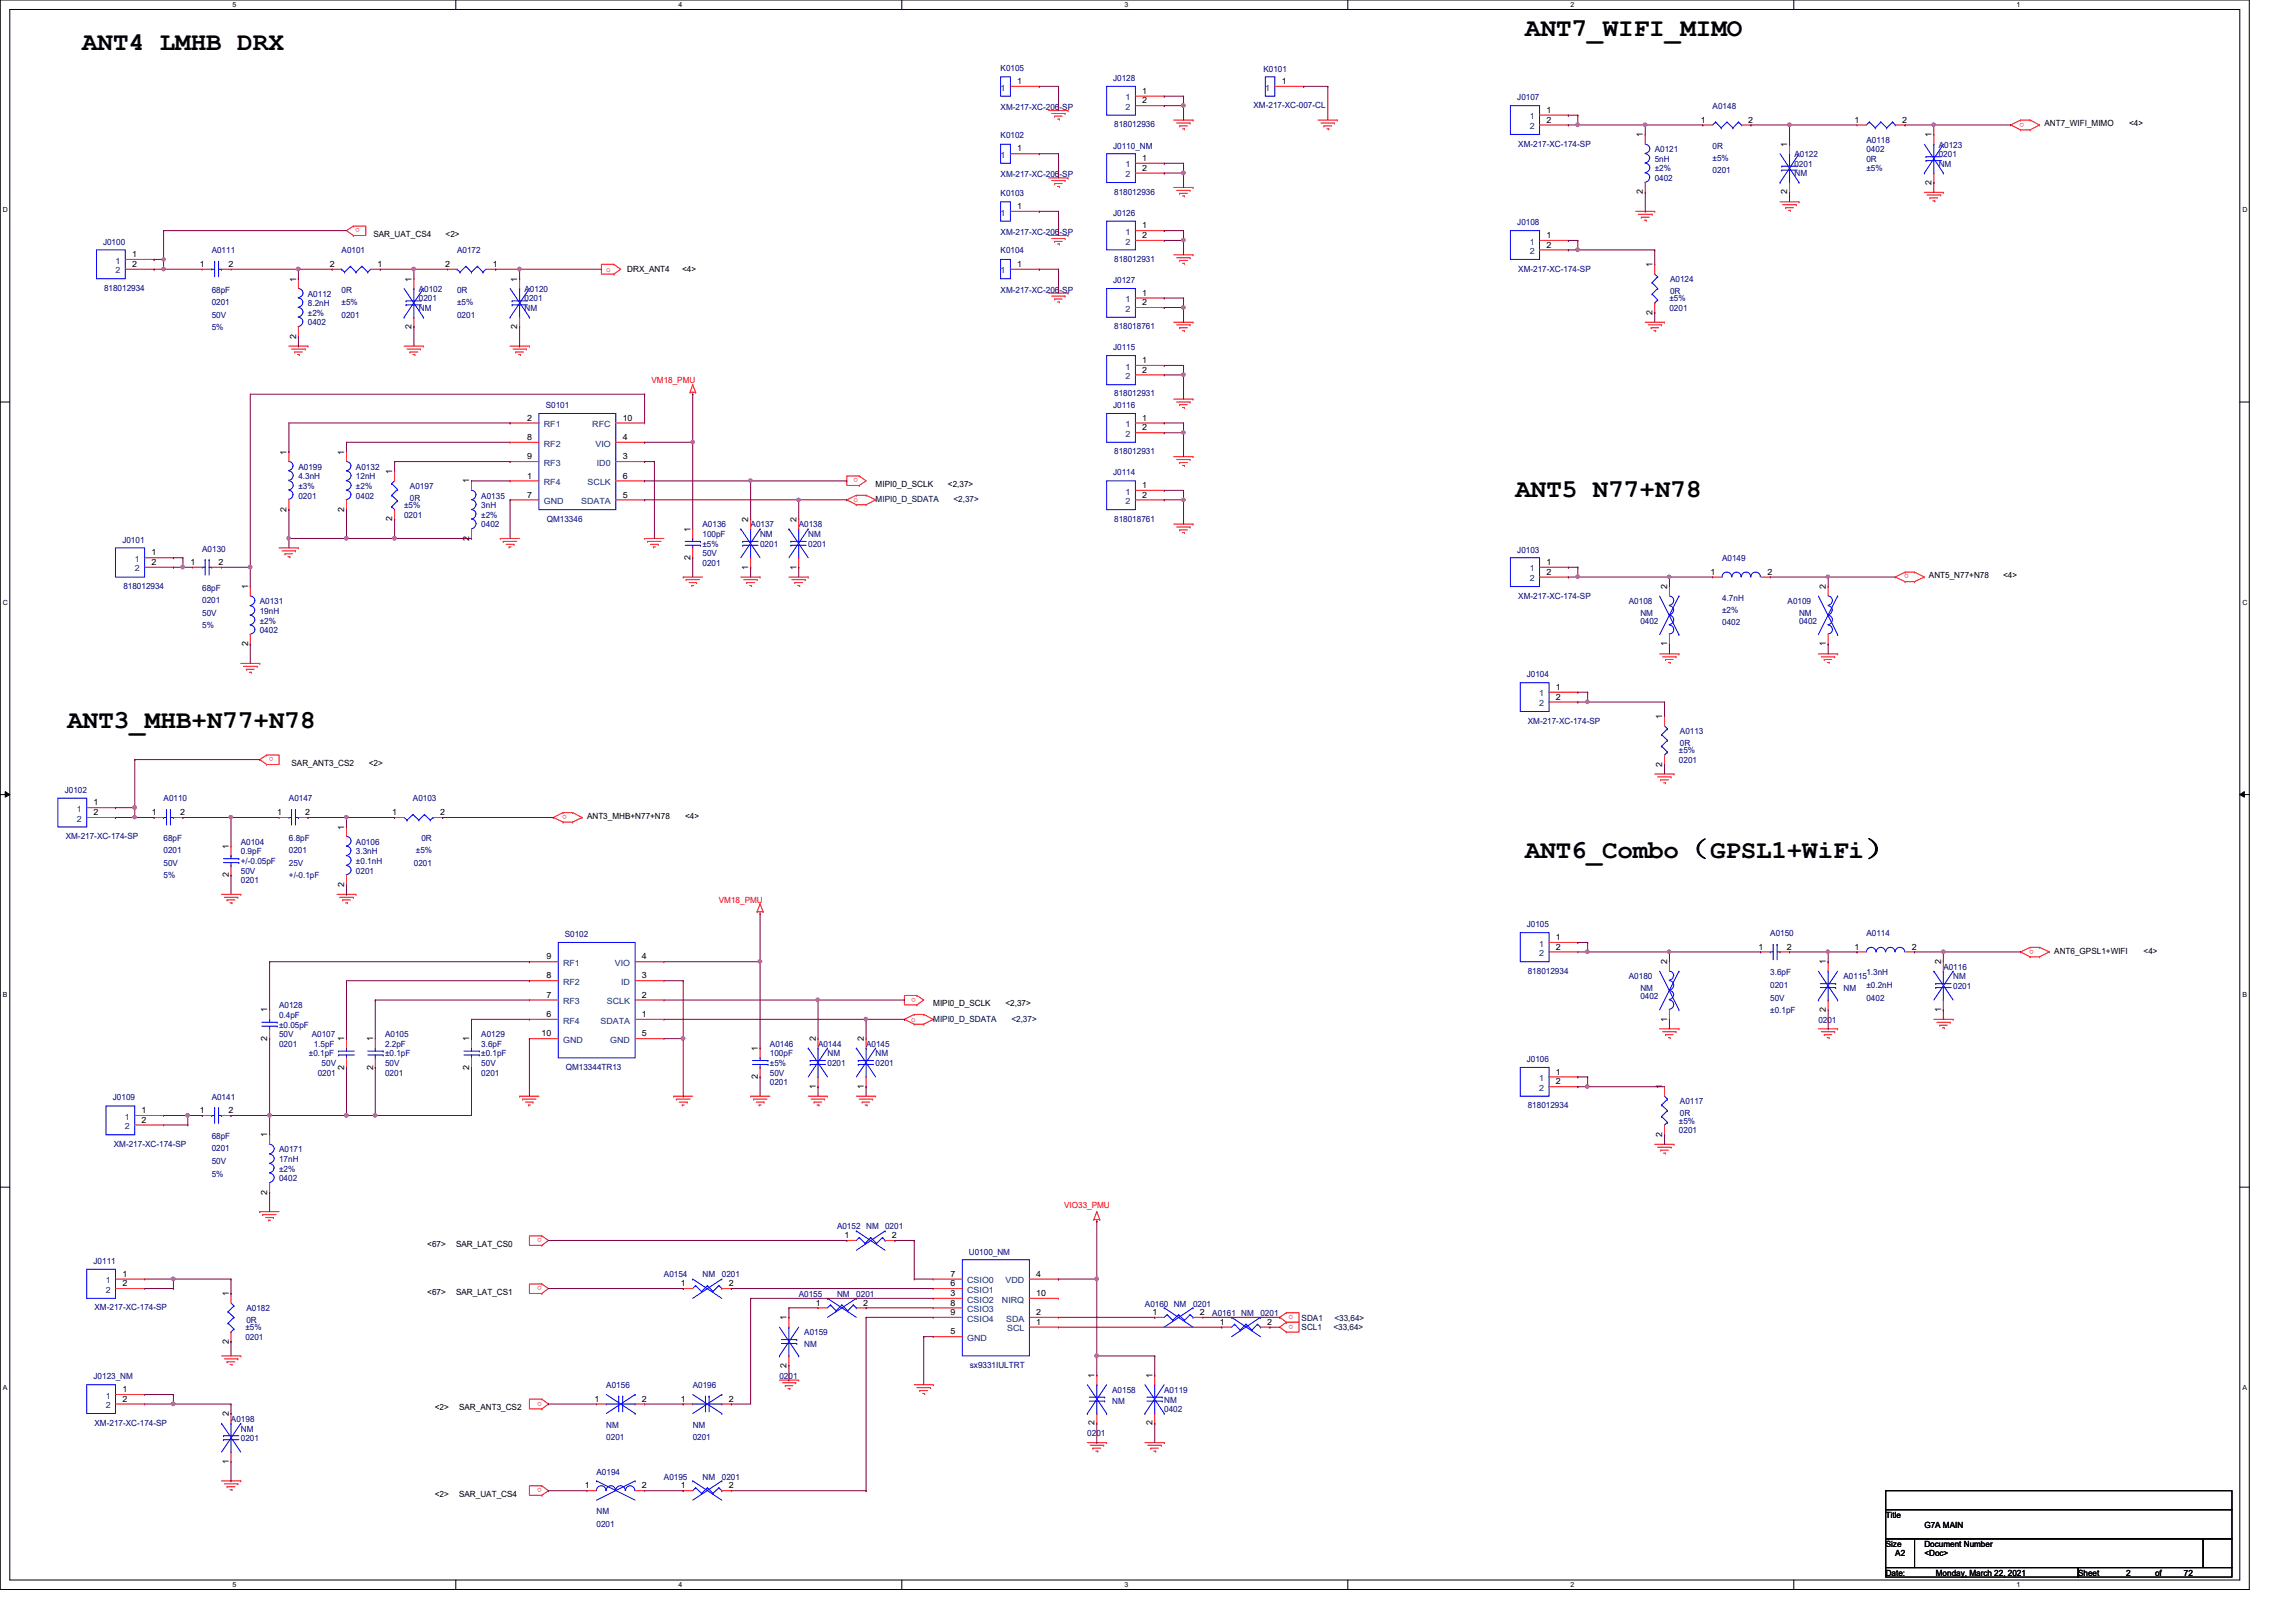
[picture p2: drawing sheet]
<svg xmlns="http://www.w3.org/2000/svg" width="297mm" height="210mm" viewBox="0 0 297 210" stroke-linecap="round" stroke-linejoin="round" font-family="sans-serif">
<defs><g id="words">
<g font-size="3.3">
<text x="197.3" y="4.6">ANT7_WIFI_MIMO</text>
<text x="10.6" y="6.5">ANT4 LMHB DRX</text>
<text x="196" y="64.3">ANT5 N77+N78</text>
<text x="8.7" y="94.2">ANT3_MHB+N77+N78</text>
<text x="197.3" y="111">ANT6_Combo（GPSL1+WiFi）</text>
</g>
<g font-size="1.1" fill="#004080">
<text x="129.5" y="11.7">1</text>
<text x="163.7" y="11.7">1</text>
<text x="145.6" y="13">1</text>
<text x="145.6" y="14.2">2</text>
<text x="197.9" y="15.5">1</text>
<text x="197.9" y="16.7">2</text>
<text x="129.5" y="20.4">1</text>
<text x="145.6" y="21.7">1</text>
<text x="145.6" y="22.9">2</text>
<text x="129.5" y="27.9">1</text>
<text x="14.9" y="34.1">1</text>
<text x="14.9" y="35.4">2</text>
<text x="129.5" y="35.4">1</text>
<text x="145.6" y="30.4">1</text>
<text x="145.6" y="31.7">2</text>
<text x="197.9" y="31.7">1</text>
<text x="197.9" y="32.9">2</text>
<text x="145.6" y="39.1">1</text>
<text x="145.6" y="40.3">2</text>
<text x="145.6" y="47.8">1</text>
<text x="145.6" y="49.1">2</text>
<text x="70.4" y="57.8">RF2</text>
<text x="70.4" y="55.3">RF1</text>
<text x="76.6" y="55.3">RFC</text>
<text x="77" y="57.8">VIO</text>
<text x="145.6" y="55.3">1</text>
<text x="145.6" y="56.6">2</text>
<text x="70.4" y="62.8">RF4</text>
<text x="70.4" y="60.3">RF3</text>
<text x="70.4" y="65.2">GND</text>
<text x="75.2" y="65.2">SDATA</text>
<text x="76" y="62.8">SCLK</text>
<text x="77.2" y="60.3">ID0</text>
<text x="145.6" y="64">1</text>
<text x="145.6" y="65.2">2</text>
<text x="17.4" y="72.7">1</text>
<text x="17.4" y="74">2</text>
<text x="197.9" y="74">1</text>
<text x="197.9" y="75.2">2</text>
<text x="199.1" y="90.1">1</text>
<text x="199.1" y="91.4">2</text>
<text x="9.9" y="105.1">1</text>
<text x="9.9" y="106.3">2</text>
<text x="72.9" y="125">RF1</text>
<text x="79.5" y="125">VIO</text>
<text x="199.1" y="122.5">1</text>
<text x="199.1" y="123.7">2</text>
<text x="72.9" y="130">RF3</text>
<text x="72.9" y="127.5">RF2</text>
<text x="78.5" y="130">SCLK</text>
<text x="80.3" y="127.5">ID</text>
<text x="72.9" y="132.5">RF4</text>
<text x="72.9" y="135">GND</text>
<text x="77.7" y="132.5">SDATA</text>
<text x="78.9" y="135">GND</text>
<text x="199.1" y="139.9">1</text>
<text x="199.1" y="141.2">2</text>
<text x="16.2" y="144.9">1</text>
<text x="16.2" y="146.1">2</text>
<text x="13.7" y="166.1">1</text>
<text x="13.7" y="167.3">2</text>
<text x="125.1" y="166.1">CSIO0</text>
<text x="125.1" y="167.3">CSIO1</text>
<text x="130.1" y="166.1">VDD</text>
<text x="125.1" y="168.6">CSIO2</text>
<text x="125.1" y="169.8">CSIO3</text>
<text x="125.1" y="171">CSIO4</text>
<text x="125.1" y="173.5">GND</text>
<text x="129.6" y="168.6">NIRQ</text>
<text x="130.2" y="171">SDA</text>
<text x="130.3" y="172.3">SCL</text>
<text x="13.7" y="181">1</text>
<text x="13.7" y="182.2">2</text>
</g>
<g font-size="1.1" fill="#000080">
<text x="129.5" y="9.1">K0105</text>
<text x="144" y="10.5">J0128</text>
<text x="163.4" y="9.3">K0101</text>
<text x="129.5" y="17.9">K0102</text>
<text x="129.5" y="14.2">XM-217-XC-206-SP</text>
<text x="144.1" y="16.5">818012936</text>
<text x="162.2" y="14">XM-217-XC-007-CL</text>
<text x="196.3" y="13">J0107</text>
<text x="221.6" y="14.1">A0148</text>
<text x="129.5" y="22.9">XM-217-XC-206-SP</text>
<text x="144" y="19.2">J0110_NM</text>
<text x="196.4" y="19">XM-217-XC-174-SP</text>
<text x="214.1" y="19.7">A0121</text>
<text x="214.1" y="21">5nH</text>
<text x="214.1" y="22.2">±2%</text>
<text x="214.1" y="23.5">0402</text>
<text x="221.6" y="19.2">0R</text>
<text x="221.6" y="20.8">±5%</text>
<text x="221.6" y="22.4">0201</text>
<text x="232.2" y="20.3">A0122</text>
<text x="232.2" y="22.8">NM</text>
<text x="232.2" y="21.6">0201</text>
<text x="241.5" y="18.5">A0118</text>
<text x="241.5" y="21">0R</text>
<text x="241.5" y="22.2">±5%</text>
<text x="241.5" y="19.7">0402</text>
<text x="250.8" y="19.1">A0123</text>
<text x="250.8" y="21.6">NM</text>
<text x="250.8" y="20.3">0201</text>
<text x="129.5" y="25.3">K0103</text>
<text x="144" y="27.9">J0126</text>
<text x="144.1" y="25.2">818012936</text>
<text x="196.3" y="29.2">J0108</text>
<text x="13.3" y="31.7">J0100</text>
<text x="27.4" y="32.8">A0111</text>
<text x="44.2" y="32.8">A0101</text>
<text x="59.1" y="32.8">A0172</text>
<text x="129.5" y="30.4">XM-217-XC-206-SP</text>
<text x="129.5" y="32.8">K0104</text>
<text x="144.1" y="33.9">818012931</text>
<text x="196.4" y="35.1">XM-217-XC-174-SP</text>
<text x="13.5" y="37.6">818012934</text>
<text x="27.4" y="37.9">68pF</text>
<text x="27.4" y="39.5">0201</text>
<text x="27.4" y="41.1">50V</text>
<text x="39.8" y="38.4">A0112</text>
<text x="39.8" y="39.6">8.2nH</text>
<text x="39.8" y="40.9">±2%</text>
<text x="44.2" y="37.9">0R</text>
<text x="44.2" y="39.5">±5%</text>
<text x="44.2" y="41.1">0201</text>
<text x="54.2" y="37.8">A0102</text>
<text x="54.2" y="40.3">NM</text>
<text x="54.2" y="39">0201</text>
<text x="59.1" y="37.9">0R</text>
<text x="59.1" y="39.5">±5%</text>
<text x="59.1" y="41.1">0201</text>
<text x="67.9" y="37.8">A0120</text>
<text x="67.9" y="40.3">NM</text>
<text x="67.9" y="39">0201</text>
<text x="129.5" y="37.9">XM-217-XC-206-SP</text>
<text x="144" y="36.6">J0127</text>
<text x="216" y="39">±5%</text>
<text x="216" y="40.3">0201</text>
<text x="216.1" y="36.5">A0124</text>
<text x="216.1" y="38">0R</text>
<text x="27.4" y="42.8">5%</text>
<text x="39.8" y="42.1">0402</text>
<text x="144" y="45.3">J0115</text>
<text x="144.1" y="42.6">818018761</text>
<text x="70.6" y="52.8">S0101</text>
<text x="144" y="52.8">J0116</text>
<text x="144.1" y="51.3">818012931</text>
<text x="144.1" y="58.8">818012931</text>
<text x="38.6" y="60.8">A0199</text>
<text x="38.6" y="62">4.3nH</text>
<text x="38.6" y="63.3">±3%</text>
<text x="38.6" y="64.5">0201</text>
<text x="46.1" y="60.8">A0132</text>
<text x="46.1" y="62">12nH</text>
<text x="46.1" y="63.3">±2%</text>
<text x="46.1" y="64.5">0402</text>
<text x="52.3" y="65.7">±5%</text>
<text x="53" y="63.3">A0197</text>
<text x="53" y="64.8">0R</text>
<text x="62.3" y="64.5">A0135</text>
<text x="62.3" y="65.7">3nH</text>
<text x="144" y="61.5">J0114</text>
<text x="15.8" y="70.2">J0101</text>
<text x="26.2" y="71.4">A0130</text>
<text x="52.3" y="67">0201</text>
<text x="62.3" y="67">±2%</text>
<text x="62.3" y="68.2">0402</text>
<text x="70.7" y="67.5">QM13346</text>
<text x="90.9" y="68.2">A0136</text>
<text x="90.9" y="69.5">100pF</text>
<text x="90.9" y="72">50V</text>
<text x="90.9" y="70.7">±5%</text>
<text x="97.1" y="68.2">A0137</text>
<text x="98.3" y="69.5">NM</text>
<text x="98.3" y="70.7">0201</text>
<text x="103.3" y="68.2">A0138</text>
<text x="104.6" y="69.5">NM</text>
<text x="104.6" y="70.7">0201</text>
<text x="144.1" y="67.5">818018761</text>
<text x="196.3" y="71.5">J0103</text>
<text x="16" y="76.2">818012934</text>
<text x="26.2" y="76.5">68pF</text>
<text x="90.9" y="73.2">0201</text>
<text x="196.4" y="77.5">XM-217-XC-174-SP</text>
<text x="222.8" y="72.6">A0149</text>
<text x="222.8" y="77.7">4.7nH</text>
<text x="26.2" y="78.1">0201</text>
<text x="26.2" y="79.7">50V</text>
<text x="26.2" y="81.3">5%</text>
<text x="33.6" y="78.2">A0131</text>
<text x="33.6" y="79.5">19nH</text>
<text x="33.6" y="80.7">±2%</text>
<text x="33.6" y="82">0402</text>
<text x="210.7" y="78.2">A0108</text>
<text x="212.2" y="79.7">NM</text>
<text x="212.2" y="80.7">0402</text>
<text x="222.8" y="79.3">±2%</text>
<text x="222.8" y="80.9">0402</text>
<text x="231.3" y="78.2">A0109</text>
<text x="232.7" y="79.7">NM</text>
<text x="232.7" y="80.7">0402</text>
<text x="197.5" y="87.7">J0104</text>
<text x="197.7" y="93.6">XM-217-XC-174-SP</text>
<text x="217.3" y="95">A0113</text>
<text x="217.2" y="97.5">±5%</text>
<text x="217.2" y="98.8">0201</text>
<text x="217.3" y="96.5">0R</text>
<text x="8.4" y="102.6">J0102</text>
<text x="21.2" y="103.7">A0110</text>
<text x="37.4" y="103.7">A0147</text>
<text x="53.4" y="103.7">A0103</text>
<text x="8.5" y="108.6">XM-217-XC-174-SP</text>
<text x="21.2" y="108.8">68pF</text>
<text x="21.2" y="110.4">0201</text>
<text x="21.2" y="112.1">50V</text>
<text x="21.2" y="113.7">5%</text>
<text x="31.2" y="109.3">A0104</text>
<text x="31.2" y="110.6">0.9pF</text>
<text x="31.2" y="113.1">50V</text>
<text x="31.2" y="111.8">+/-0.05pF</text>
<text x="37.4" y="108.8">6.8pF</text>
<text x="37.4" y="110.4">0201</text>
<text x="37.4" y="112.1">25V</text>
<text x="37.4" y="113.7">+/-0.1pF</text>
<text x="46.1" y="109.3">A0106</text>
<text x="46.1" y="110.6">3.3nH</text>
<text x="46.1" y="111.8">±0.1nH</text>
<text x="46.1" y="113.1">0201</text>
<text x="53.5" y="112.1">0201</text>
<text x="53.8" y="110.4">±5%</text>
<text x="54.5" y="108.8">0R</text>
<text x="31.2" y="114.3">0201</text>
<text x="73.1" y="121.3">S0102</text>
<text x="197.5" y="120">J0105</text>
<text x="197.7" y="126">818012934</text>
<text x="229" y="121.2">A0150</text>
<text x="241.5" y="121.2">A0114</text>
<text x="251.4" y="125.5">A0116</text>
<text x="36.1" y="130.5">A0128</text>
<text x="36.1" y="131.7">0.4pF</text>
<text x="210.7" y="126.7">A0180</text>
<text x="212.2" y="128.2">NM</text>
<text x="212.2" y="129.2">0402</text>
<text x="229" y="126.2">3.6pF</text>
<text x="229" y="127.8">0201</text>
<text x="229" y="129.5">50V</text>
<text x="229" y="131.1">±0.1pF</text>
<text x="238.5" y="126.7">A0115</text>
<text x="238.5" y="128.2">NM</text>
<text x="241.5" y="126.2">1.3nH</text>
<text x="241.5" y="127.8">±0.2nH</text>
<text x="241.5" y="129.5">0402</text>
<text x="252.7" y="126.7">NM</text>
<text x="252.7" y="128">0201</text>
<text x="36.1" y="135.5">0201</text>
<text x="36.1" y="134.2">50V</text>
<text x="36.1" y="133">±0.05pF</text>
<text x="40" y="136.7">±0.1pF</text>
<text x="40.3" y="134.2">A0107</text>
<text x="40.6" y="135.5">1.5pF</text>
<text x="41.6" y="138">50V</text>
<text x="49.8" y="134.2">A0105</text>
<text x="49.8" y="135.5">2.2pF</text>
<text x="49.8" y="138">50V</text>
<text x="49.8" y="136.7">±0.1pF</text>
<text x="62.3" y="134.2">A0129</text>
<text x="62.3" y="135.5">3.6pF</text>
<text x="62.3" y="138">50V</text>
<text x="62.3" y="136.7">±0.1pF</text>
<text x="99.6" y="135.5">A0146</text>
<text x="99.6" y="136.7">100pF</text>
<text x="99.6" y="138">±5%</text>
<text x="105.8" y="135.5">A0144</text>
<text x="107.1" y="136.7">NM</text>
<text x="107.1" y="138">0201</text>
<text x="112.1" y="135.5">A0145</text>
<text x="113.3" y="136.7">NM</text>
<text x="113.3" y="138">0201</text>
<text x="197.5" y="137.5">J0106</text>
<text x="235.2" y="132.3">0201</text>
<text x="14.6" y="142.4">J0109</text>
<text x="27.4" y="142.3">A0141</text>
<text x="41.1" y="139.2">0201</text>
<text x="49.8" y="139.2">0201</text>
<text x="62.3" y="139.2">0201</text>
<text x="73.2" y="138.4">QM13344TR13</text>
<text x="99.6" y="140.4">0201</text>
<text x="99.6" y="139.2">50V</text>
<text x="197.7" y="143.4">818012934</text>
<text x="217.3" y="142.9">A0117</text>
<text x="14.7" y="148.4">XM-217-XC-174-SP</text>
<text x="27.4" y="147.4">68pF</text>
<text x="27.4" y="149">0201</text>
<text x="36.1" y="149.1">A0171</text>
<text x="217.2" y="145.4">±5%</text>
<text x="217.2" y="146.6">0201</text>
<text x="217.3" y="144.4">0R</text>
<text x="27.4" y="150.6">50V</text>
<text x="27.4" y="152.3">5%</text>
<text x="36.1" y="150.4">17nH</text>
<text x="36.1" y="151.6">±2%</text>
<text x="36.1" y="152.9">0402</text>
<text x="108.3" y="159.1">A0152 NM</text>
<text x="114.5" y="159.1">0201</text>
<text x="12.1" y="163.6">J0111</text>
<text x="85.9" y="165.3">A0154</text>
<text x="90.9" y="165.3">NM</text>
<text x="93.4" y="165.3">0201</text>
<text x="103.3" y="167.8">A0155</text>
<text x="108.3" y="167.8">NM</text>
<text x="110.8" y="167.8">0201</text>
<text x="125.3" y="162.3">U0100_NM</text>
<text x="12.2" y="169.5">XM-217-XC-174-SP</text>
<text x="31.7" y="172.2">±5%</text>
<text x="31.7" y="173.4">0201</text>
<text x="31.9" y="169.7">A0182</text>
<text x="31.9" y="171.2">0R</text>
<text x="104.1" y="172.8">A0159</text>
<text x="148.1" y="169.1">A0160 NM</text>
<text x="154.3" y="169.1">0201</text>
<text x="156.8" y="170.3">A0161 NM</text>
<text x="163.1" y="170.3">0201</text>
<text x="12.1" y="178.5">J0123_NM</text>
<text x="78.4" y="179.7">A0156</text>
<text x="89.6" y="179.7">A0196</text>
<text x="100.8" y="178.4">0201</text>
<text x="104.1" y="174.3">NM</text>
<text x="125.5" y="177">sx9331IULTRT</text>
<text x="12.2" y="184.5">XM-217-XC-174-SP</text>
<text x="29.9" y="184">A0198</text>
<text x="31.2" y="185.3">NM</text>
<text x="78.4" y="184.7">NM</text>
<text x="89.6" y="184.7">NM</text>
<text x="140.7" y="185.9">0201</text>
<text x="143.9" y="180.3">A0158</text>
<text x="143.9" y="181.7">NM</text>
<text x="150.6" y="180.3">A0119</text>
<text x="150.6" y="181.5">NM</text>
<text x="150.6" y="182.8">0402</text>
<text x="31.2" y="186.5">0201</text>
<text x="77.2" y="190.8">A0194</text>
<text x="78.4" y="186.4">0201</text>
<text x="85.9" y="191.5">A0195</text>
<text x="89.6" y="186.4">0201</text>
<text x="90.9" y="191.5">NM</text>
<text x="93.4" y="191.5">0201</text>
<text x="77.2" y="196">NM</text>
<text x="77.2" y="197.6">0201</text>
</g>
<g font-size="1.1">
<text x="131.6" y="10.9">1</text>
<text x="165.8" y="10.9">1</text>
<text x="147.8" y="12.1">1</text>
<text x="147.8" y="13.4">2</text>
<text x="200.1" y="14.6">1</text>
<text x="200.1" y="15.9">2</text>
<text x="212.6" y="17.8" transform="rotate(-90 212.6 17.8)">1</text>
<text x="220" y="15.9">1</text>
<text x="226.2" y="15.9">2</text>
<text x="239.9" y="15.9">1</text>
<text x="246.1" y="15.9">2</text>
<text x="249.9" y="17.8" transform="rotate(-90 249.9 17.8)">1</text>
<text x="264.5" y="16.3">ANT7_WIFI_MIMO</text>
<text x="275.5" y="16.3">&lt;4&gt;</text>
<text x="131.6" y="19.6">1</text>
<text x="147.8" y="20.8">1</text>
<text x="147.8" y="22.1">2</text>
<text x="231.2" y="19" transform="rotate(-90 231.2 19)">1</text>
<text x="249.9" y="23.9" transform="rotate(-90 249.9 23.9)">2</text>
<text x="131.6" y="27.1">1</text>
<text x="147.8" y="29.5">1</text>
<text x="212.6" y="25.1" transform="rotate(-90 212.6 25.1)">2</text>
<text x="231.2" y="25.1" transform="rotate(-90 231.2 25.1)">2</text>
<text x="17.1" y="33.3">1</text>
<text x="17.1" y="34.5">2</text>
<text x="25.9" y="34.5">1</text>
<text x="29.5" y="34.5">2</text>
<text x="42.7" y="34.5">2</text>
<text x="48.3" y="30.6">SAR_UAT_CS4</text>
<text x="48.8" y="34.5">1</text>
<text x="57.6" y="34.5">2</text>
<text x="57.7" y="30.6">&lt;2&gt;</text>
<text x="63.8" y="34.5">1</text>
<text x="81.1" y="35.3">DRX_ANT4</text>
<text x="88.3" y="35.3">&lt;4&gt;</text>
<text x="131.6" y="34.5">1</text>
<text x="147.8" y="30.8">2</text>
<text x="200.1" y="30.8">1</text>
<text x="200.1" y="32">2</text>
<text x="213.8" y="34.6" transform="rotate(-90 213.8 34.6)">1</text>
<text x="38.3" y="36.4" transform="rotate(-90 38.3 36.4)">1</text>
<text x="53.3" y="36.4" transform="rotate(-90 53.3 36.4)">1</text>
<text x="66.9" y="36.4" transform="rotate(-90 66.9 36.4)">1</text>
<text x="147.8" y="38.3">1</text>
<text x="147.8" y="39.5">2</text>
<text x="213.8" y="40.7" transform="rotate(-90 213.8 40.7)">2</text>
<text x="38.3" y="43.8" transform="rotate(-90 38.3 43.8)">2</text>
<text x="53.3" y="42.6" transform="rotate(-90 53.3 42.6)">2</text>
<text x="66.9" y="42.6" transform="rotate(-90 66.9 42.6)">2</text>
<text x="147.8" y="47">1</text>
<text x="147.8" y="48.2">2</text>
<text x="37.1" y="58.8" transform="rotate(-90 37.1 58.8)">1</text>
<text x="44.5" y="58.8" transform="rotate(-90 44.5 58.8)">1</text>
<text x="68.2" y="59.4">9</text>
<text x="68.2" y="56.9">8</text>
<text x="68.2" y="54.4">2</text>
<text x="80.6" y="54.4">10</text>
<text x="80.6" y="59.4">3</text>
<text x="80.6" y="56.9">4</text>
<text x="147.8" y="54.4">1</text>
<text x="147.8" y="55.7">2</text>
<text x="50.8" y="61.3" transform="rotate(-90 50.8 61.3)">1</text>
<text x="60.7" y="62.6" transform="rotate(-90 60.7 62.6)">1</text>
<text x="68.2" y="61.9">1</text>
<text x="68.2" y="64.4">7</text>
<text x="80.6" y="61.9">6</text>
<text x="80.6" y="64.4">5</text>
<text x="113.3" y="63">MIPI0_D_SCLK</text>
<text x="122.6" y="63">&lt;2,37&gt;</text>
<text x="147.8" y="63.2">1</text>
<text x="147.8" y="64.4">2</text>
<text x="19.6" y="71.9">1</text>
<text x="37.1" y="66.2" transform="rotate(-90 37.1 66.2)">2</text>
<text x="44.5" y="66.2" transform="rotate(-90 44.5 66.2)">2</text>
<text x="50.8" y="67.5" transform="rotate(-90 50.8 67.5)">2</text>
<text x="60.7" y="70" transform="rotate(-90 60.7 70)">2</text>
<text x="89.3" y="68.8" transform="rotate(-90 89.3 68.8)">1</text>
<text x="96.8" y="67.6" transform="rotate(-90 96.8 67.6)">2</text>
<text x="103" y="67.6" transform="rotate(-90 103 67.6)">2</text>
<text x="19.6" y="73.1">2</text>
<text x="24.6" y="73.1">1</text>
<text x="28.3" y="73.1">2</text>
<text x="32.1" y="76.2" transform="rotate(-90 32.1 76.2)">1</text>
<text x="89.3" y="72.4" transform="rotate(-90 89.3 72.4)">2</text>
<text x="96.8" y="73.7" transform="rotate(-90 96.8 73.7)">1</text>
<text x="103" y="73.7" transform="rotate(-90 103 73.7)">1</text>
<text x="200.1" y="73.1">1</text>
<text x="200.1" y="74.4">2</text>
<text x="215.7" y="76.2" transform="rotate(-90 215.7 76.2)">2</text>
<text x="221.3" y="74.4">1</text>
<text x="228.7" y="74.4">2</text>
<text x="236.2" y="76.2" transform="rotate(-90 236.2 76.2)">2</text>
<text x="249.6" y="74.8">ANT5_N77+N78</text>
<text x="259.2" y="74.8">&lt;4&gt;</text>
<text x="32.1" y="83.7" transform="rotate(-90 32.1 83.7)">2</text>
<text x="215.7" y="83.7" transform="rotate(-90 215.7 83.7)">1</text>
<text x="236.2" y="83.7" transform="rotate(-90 236.2 83.7)">1</text>
<text x="201.3" y="89.3">1</text>
<text x="201.3" y="90.6">2</text>
<text x="215.1" y="93" transform="rotate(-90 215.1 93)">1</text>
<text x="37.7" y="99.1">SAR_ANT3_CS2</text>
<text x="47.7" y="99.1">&lt;2&gt;</text>
<text x="215.1" y="99.2" transform="rotate(-90 215.1 99.2)">2</text>
<text x="12.1" y="104.2">1</text>
<text x="12.1" y="105.5">2</text>
<text x="19.6" y="105.5">1</text>
<text x="23.3" y="105.5">2</text>
<text x="35.9" y="105.5">1</text>
<text x="39.5" y="105.5">2</text>
<text x="44.5" y="107.4" transform="rotate(-90 44.5 107.4)">1</text>
<text x="50.8" y="105.5">1</text>
<text x="56.9" y="105.5">2</text>
<text x="75.9" y="106">ANT3_MHB+N77+N78</text>
<text x="88.6" y="106">&lt;4&gt;</text>
<text x="29.6" y="113.5" transform="rotate(-90 29.6 113.5)">2</text>
<text x="29.6" y="109.9" transform="rotate(-90 29.6 109.9)">1</text>
<text x="44.5" y="114.8" transform="rotate(-90 44.5 114.8)">2</text>
<text x="70.7" y="124.2">9</text>
<text x="83.1" y="124.2">4</text>
<text x="201.3" y="121.7">1</text>
<text x="201.3" y="122.9">2</text>
<text x="215.7" y="124.8" transform="rotate(-90 215.7 124.8)">2</text>
<text x="227.5" y="122.9">1</text>
<text x="231.2" y="122.9">2</text>
<text x="236.2" y="124.8" transform="rotate(-90 236.2 124.8)">1</text>
<text x="239.9" y="122.9">1</text>
<text x="247.4" y="122.9">2</text>
<text x="251.1" y="124.8" transform="rotate(-90 251.1 124.8)">2</text>
<text x="265.8" y="123.4">ANT6_GPSL1+WIFI</text>
<text x="277.3" y="123.4">&lt;4&gt;</text>
<text x="34.6" y="131" transform="rotate(-90 34.6 131)">1</text>
<text x="70.7" y="131.6">6</text>
<text x="70.7" y="129.1">7</text>
<text x="70.7" y="126.6">8</text>
<text x="83.1" y="131.6">1</text>
<text x="83.1" y="126.6">3</text>
<text x="83.1" y="129.1">2</text>
<text x="120.7" y="130.2">MIPI0_D_SCLK</text>
<text x="130.1" y="130.2">&lt;2,37&gt;</text>
<text x="236.2" y="130.9" transform="rotate(-90 236.2 130.9)">2</text>
<text x="251.1" y="130.9" transform="rotate(-90 251.1 130.9)">1</text>
<text x="34.6" y="134.7" transform="rotate(-90 34.6 134.7)">2</text>
<text x="44.5" y="134.7" transform="rotate(-90 44.5 134.7)">1</text>
<text x="48.3" y="134.7" transform="rotate(-90 48.3 134.7)">1</text>
<text x="60.7" y="134.7" transform="rotate(-90 60.7 134.7)">1</text>
<text x="70.1" y="134.1">10</text>
<text x="83.1" y="134.1">5</text>
<text x="98" y="136" transform="rotate(-90 98 136)">1</text>
<text x="105.5" y="134.7" transform="rotate(-90 105.5 134.7)">2</text>
<text x="111.8" y="134.7" transform="rotate(-90 111.8 134.7)">2</text>
<text x="215.7" y="132.2" transform="rotate(-90 215.7 132.2)">1</text>
<text x="44.5" y="138.4" transform="rotate(-90 44.5 138.4)">2</text>
<text x="48.3" y="138.4" transform="rotate(-90 48.3 138.4)">2</text>
<text x="60.7" y="138.4" transform="rotate(-90 60.7 138.4)">2</text>
<text x="98" y="139.7" transform="rotate(-90 98 139.7)">2</text>
<text x="105.5" y="140.9" transform="rotate(-90 105.5 140.9)">1</text>
<text x="111.8" y="140.9" transform="rotate(-90 111.8 140.9)">1</text>
<text x="201.3" y="139.1">1</text>
<text x="201.3" y="140.3">2</text>
<text x="215.1" y="141" transform="rotate(-90 215.1 141)">1</text>
<text x="18.3" y="144.1">1</text>
<text x="18.3" y="145.3">2</text>
<text x="25.9" y="144.1">1</text>
<text x="29.5" y="144.1">2</text>
<text x="34.6" y="147.2" transform="rotate(-90 34.6 147.2)">1</text>
<text x="215.1" y="147.1" transform="rotate(-90 215.1 147.1)">2</text>
<text x="34.6" y="154.6" transform="rotate(-90 34.6 154.6)">2</text>
<text x="55.3" y="161.3">&lt;67&gt;</text>
<text x="59" y="161.3">SAR_LAT_CS0</text>
<text x="109.3" y="160.2">1</text>
<text x="115.4" y="160.2">2</text>
<text x="15.8" y="165.2">1</text>
<text x="15.8" y="166.5">2</text>
<text x="29.6" y="167.7" transform="rotate(-90 29.6 167.7)">1</text>
<text x="55.3" y="167.6">&lt;67&gt;</text>
<text x="59" y="167.6">SAR_LAT_CS1</text>
<text x="88.1" y="166.5">1</text>
<text x="94.3" y="166.5">2</text>
<text x="123" y="165.2">7</text>
<text x="123" y="166.5">6</text>
<text x="123" y="167.7">3</text>
<text x="134.1" y="167.7">10</text>
<text x="134.1" y="165.2">4</text>
<text x="29.6" y="173.9" transform="rotate(-90 29.6 173.9)">2</text>
<text x="101.8" y="170.9" transform="rotate(-90 101.8 170.9)">1</text>
<text x="105.5" y="169">1</text>
<text x="111.7" y="169">2</text>
<text x="123" y="169">8</text>
<text x="123" y="170.2">9</text>
<text x="123" y="172.7">5</text>
<text x="134.1" y="171.4">1</text>
<text x="134.1" y="170.2">2</text>
<text x="149.1" y="170.2">1</text>
<text x="155.2" y="170.2">2</text>
<text x="157.8" y="171.4">1</text>
<text x="164" y="171.4">2</text>
<text x="101.8" y="177" transform="rotate(-90 101.8 177)">2</text>
<text x="141.6" y="178.3" transform="rotate(-90 141.6 178.3)">1</text>
<text x="149.1" y="178.3" transform="rotate(-90 149.1 178.3)">1</text>
<text x="15.8" y="180.2">1</text>
<text x="15.8" y="181.4">2</text>
<text x="29.6" y="183.3" transform="rotate(-90 29.6 183.3)">2</text>
<text x="56.3" y="182.5">&lt;2&gt;</text>
<text x="59.4" y="182.5">SAR_ANT3_CS2</text>
<text x="76.9" y="181.4">1</text>
<text x="83.1" y="181.4">2</text>
<text x="88.1" y="181.4">1</text>
<text x="94.3" y="181.4">2</text>
<text x="141.6" y="184.4" transform="rotate(-90 141.6 184.4)">2</text>
<text x="149.1" y="184.4" transform="rotate(-90 149.1 184.4)">2</text>
<text x="29.6" y="189.4" transform="rotate(-90 29.6 189.4)">1</text>
<text x="56.3" y="193.7">&lt;2&gt;</text>
<text x="59.4" y="193.7">SAR_UAT_CS4</text>
<text x="75.6" y="192.6">1</text>
<text x="83.1" y="192.6">2</text>
<text x="88.1" y="192.6">1</text>
<text x="94.3" y="192.6">2</text>
<text x="244" y="196.4">Title</text>
<text x="249" y="197.7">G7A MAIN</text>
<text x="244" y="200.2">Size</text>
<text x="244" y="203.9">Date:</text>
<text x="245.2" y="201.4">A2</text>
<text x="249" y="200.2">Document Number</text>
<text x="249" y="201.4">&lt;Doc&gt;</text>
<text x="250.4" y="203.9">Monday, March 22, 2021</text>
<text x="268.9" y="203.9">Sheet</text>
<text x="275.1" y="203.9">2</text>
<text x="278.8" y="203.9">of</text>
<text x="282.5" y="203.9">72</text>
</g>
<g font-size="1.1" fill="#f00">
<text x="261.9" y="15.9" transform="rotate(180 261.9 15.9)">o</text>
<text x="46.6" y="29.5" transform="rotate(180 46.6 29.5)">o</text>
<text x="78.4" y="35.1">o</text>
<text x="84.3" y="49.6">VM18_PMU</text>
<text x="110.4" y="65">o</text>
<text x="111" y="61.9" transform="rotate(180 111 61.9)">o</text>
<text x="247" y="74.3" transform="rotate(180 247 74.3)">o</text>
<text x="35.4" y="98" transform="rotate(180 35.4 98)">o</text>
<text x="73.3" y="105.5" transform="rotate(180 73.3 105.5)">o</text>
<text x="93" y="116.8">VM18_PMU</text>
<text x="263.1" y="122.9" transform="rotate(180 263.1 122.9)">o</text>
<text x="118.5" y="129.1" transform="rotate(180 118.5 129.1)">o</text>
<text x="117.9" y="132.2">o</text>
<text x="70.1" y="160.2" transform="rotate(180 70.1 160.2)">o</text>
<text x="137.7" y="156.4">VIO33_PMU</text>
<text x="70.1" y="166.5" transform="rotate(180 70.1 166.5)">o</text>
<text x="167.3" y="170.2" transform="rotate(180 167.3 170.2)">o</text>
<text x="167.3" y="171.4" transform="rotate(180 167.3 171.4)">o</text>
<text x="70.1" y="181.4" transform="rotate(180 70.1 181.4)">o</text>
<text x="70.1" y="192.6" transform="rotate(180 70.1 192.6)">o</text>
</g>
<g font-size="1.1" fill="#000040">
<text x="113.3" y="65">MIPI0_D_SDATA</text>
<text x="123.4" y="65">&lt;2,37&gt;</text>
<text x="120.7" y="132.2">MIPI0_D_SDATA</text>
<text x="130.8" y="132.2">&lt;2,37&gt;</text>
<text x="168.4" y="170.9">SDA1</text>
<text x="168.4" y="172.2">SCL1</text>
<text x="172.5" y="172.2">&lt;33,64&gt;</text>
<text x="172.6" y="170.9">&lt;33,64&gt;</text>
</g>
<g font-size=".9">
<text x="30.1" y=".9">5</text>
<text x="87.8" y=".9">4</text>
<text x="145.5" y=".9">3</text>
<text x="203.2" y=".9">2</text>
<text x="260.9" y=".9">1</text>
<text x=".4" y="27.4">D</text>
<text x="290.1" y="27.4">D</text>
<text x=".4" y="78.2">C</text>
<text x="290.1" y="78.2">C</text>
<text x=".4" y="129">B</text>
<text x="290.1" y="129">B</text>
<text x=".4" y="179.8">A</text>
<text x="290.1" y="179.8">A</text>
<text x="30.1" y="205.4">5</text>
<text x="87.8" y="205.4">4</text>
<text x="145.5" y="205.4">3</text>
<text x="203.2" y="205.4">2</text>
<text x="260.9" y="205.4">1</text>
</g>
</g></defs>
<path d="M0 0h291v205.7h-291zM1.3 1.2h288.5v203.3h-288.5z" fill="none" stroke="#000" stroke-width=".13"/>
<g fill="#fff">
<path d="M30.1 .1h.5v1h-.5z"/>
<path d="M30.1 204.6h.5v1h-.5z"/>
</g>
<path d="M59 0v1.2M59 204.5v1.2" fill="none" stroke="#000" stroke-width=".13"/>
<g fill="#fff">
<path d="M87.8 .1h.5v1h-.5z"/>
<path d="M87.8 204.6h.5v1h-.5z"/>
</g>
<path d="M116.7 0v1.2M116.7 204.5v1.2" fill="none" stroke="#000" stroke-width=".13"/>
<g fill="#fff">
<path d="M145.5 .1h.5v1h-.5z"/>
<path d="M145.5 204.6h.5v1h-.5z"/>
</g>
<path d="M174.4 0v1.2M174.4 204.5v1.2" fill="none" stroke="#000" stroke-width=".13"/>
<g fill="#fff">
<path d="M203.2 .1h.5v1h-.5z"/>
<path d="M203.2 204.6h.5v1h-.5z"/>
</g>
<path d="M232.1 0v1.2M232.1 204.5v1.2" fill="none" stroke="#000" stroke-width=".13"/>
<g fill="#fff">
<path d="M260.9 .1h.5v1h-.5z"/>
<path d="M260.9 204.6h.5v1h-.5z"/>
<path d="M.4 26.6h.6v1h-.6z"/>
<path d="M290.1 26.6h.6v1h-.6z"/>
<path d="M.4 77.4h.6v1h-.6z"/>
<path d="M290.1 77.4h.6v1h-.6z"/>
</g>
<path d="M0 52h1.3M289.8 52h1.2" fill="none" stroke="#000" stroke-width=".13"/>
<g fill="#fff">
<path d="M.4 128.2h.6v1h-.6z"/>
<path d="M290.1 128.2h.6v1h-.6z"/>
</g>
<path d="M0 102.8h1.3M.7 102.4l.6 .4-.6 .4zM289.8 102.8l.6-.4v.8zM289.8 102.8h1.2" fill="none" stroke="#000" stroke-width=".13"/>
<path d="M.7 102.4l.6 .4-.6 .4zM289.8 102.8l.6-.4v.8z" fill="#000"/>
<g fill="#fff">
<path d="M.4 179h.5v1h-.5z"/>
<path d="M290.1 179h.6v1h-.6z"/>
</g>
<path d="M0 153.6h1.3M289.8 153.6h1.2M244 192.9h44.8v2.5h-44.8zM244 195.4h44.8v3.7h-44.8zM244 199.1h3.7v3.8h-3.7zM247.7 199.1h37.3v3.8h-37.3zM285 199.1h3.8v3.8h-3.8zM244 202.9h24.9v1.2h-24.9zM268.9 202.9h19.9v1.2h-19.9z" fill="none" stroke="#000" stroke-width=".13"/>
<g fill="none" stroke="#f00" stroke-width=".13">
<path d="M130.7 19.9h3.7M130.7 11.2h3.7M134.4 19.9h.1M134.4 11.2h.1M135.7 14.3h2.5M136.1 14.7h1.7M136.4 15h.1M136.4 15h1M136.8 15.4h.3M137.1 15.4h.1M137.8 14.7h.1M138.2 14.3h.1"/>
<path d="M146.9 12.4h3.7M146.9 13.7h3.7M150.6 12.4h.1M150.6 13.7h.1M151.8 15.5h2.5M152.2 15.9h1.8M152.6 16.3h.1M152.6 16.3h1M153 16.7h.2M153.2 16.7h.1M154 15.9h.1M154.3 15.5h.1"/>
<path d="M164.9 11.2h3.8M168.7 11.2h.1M170.5 15.5h2.5M170.9 15.9h1.7M171.3 16.3h.1M171.3 16.3h1M171.7 16.7h.2M171.9 16.7h.1M172.6 15.9h.1M173 15.5h.1M199.2 16.2h3.7M199.2 14.9h3.7"/>
<path d="M202.9 14.9h.1M202.9 16.2h.1M212.8 17.4h.1M212.8 17.4v1.3M220.3 16.2h.1M220.3 16.2h1.3M225.3 16.2h1.2M226.5 16.2h.1M231.5 18.7h.1M231.5 18.7v1.2M240.2 16.2h.1M240.2 16.2h1.3"/>
<path d="M245.2 16.2h1.3M246.5 16.2h.1M250.2 17.4h.1M250.2 17.4v1.3M260.1 16.2h.1M260.1 16.2l1.3 .6M261.4 16.8h.1M261.4 15.5h.1M261.4 15.5h1.2M261.4 16.8h1.2M261.4 15.5l-1.3 .7M262.6 16.8h.1"/>
<path d="M262.6 15.5h.1M262.6 15.5l1.3 .7M263.9 16.2h.1M263.9 16.2l-1.3 .6M16.2 34.8h3.7M16.2 33.6h3.7M19.9 33.6h.1M19.9 34.8h.1M26.2 34.8h.1M26.2 34.8h1.2M28.7 34.8h1.2M29.9 34.8h.1"/>
<path d="M38.6 36.1h.1M38.6 36.1v1.2M43 34.8h.1M43 34.8h1.2M45.7 30.5h.1M45.7 29.3h.1M45.7 29.3h1.6v1.2h-1.6M45.7 29.3l-.9 .5 .9 .7M48 34.8h1.2M49.2 34.8h.1M53.5 36.1h.1M53.5 36.1v1.2"/>
<path d="M57.9 34.8h.1M57.9 34.8h1.2M62.9 34.8h1.2M64.1 34.8h.1M67.2 36.1h.1M67.2 36.1v1.2M79.4 34.2h.1M79.4 35.5h.1M79.4 34.2h-1.6v1.3h1.6M79.4 34.2l.9 .6-.9 .7M130.7 27.3h3.7M130.7 34.8h3.7"/>
<path d="M134.4 27.3h.1M134.4 34.8h.1M135.7 23h2.5M135.7 30.5h2.5M135.7 37.9h2.5M136.1 23.4h1.7M136.1 30.9h1.7M136.1 38.3h1.7M136.4 23.7h.1M136.4 31.2h.1M136.4 38.7h.1M136.4 23.7h1"/>
<path d="M136.4 31.2h1M136.4 38.7h1M136.8 24.1h.3M136.8 31.6h.3M136.8 39.1h.3M137.1 24.1h.1M137.1 31.6h.1M137.1 39.1h.1M137.8 23.4h.1M137.8 30.9h.1M137.8 38.3h.1M138.2 23h.1"/>
<path d="M138.2 30.5h.1M138.2 37.9h.1M146.9 21.1h3.7M146.9 22.4h3.7M146.9 31.1h3.7M146.9 38.6h3.7M146.9 39.8h3.7M146.9 29.8h3.7M150.6 21.1h.1M150.6 22.4h.1M150.6 38.6h.1M150.6 39.8h.1"/>
<path d="M150.6 29.8h.1M150.6 31.1h.1M151.8 33h2.5M151.8 24.3h2.5M152.2 33.4h1.8M152.2 24.6h1.8M152.6 33.7h.1M152.6 25h.1M152.6 33.7h1M152.6 25h1M153 34.1h.2M153 25.4h.2"/>
<path d="M153.2 34.1h.1M153.2 25.4h.1M154 33.4h.1M154 24.6h.1M154.3 33h.1M154.3 24.3h.1M199.2 31.1h3.7M199.2 32.3h3.7M202.9 31.1h.1M202.9 32.3h.1M211.6 27.3h2.5M212 27.7h1.7"/>
<path d="M212.3 28.1h.1M212.3 28.1h1.1M212.7 28.5h.3M212.8 24.9h.1M212.8 23.6v1.3M213 28.5h.1M213.7 27.7h.1M214.1 27.3h.1M214.1 34.2h.1M214.1 34.2v1.3M214.1 39.2v1.2M230.3 26.1h2.4"/>
<path d="M230.6 26.5h1.8M231 26.9h.1M231 26.9h1M231.4 27.2h.2M231.5 24.9h.1M231.5 23.6v1.3M231.6 27.2h.1M232.4 26.5h.1M232.7 26.1h.1M249 24.9h2.4M249.3 25.2h1.8M249.7 25.6h.1"/>
<path d="M249.7 25.6h1M250.1 26h.2M250.2 23.6h.1M250.2 22.4v1.2M250.3 26h.1M251.1 25.2h.1M251.4 24.9h.1M37.4 58.5h.1M37.4 44.8h2.4M37.4 58.5v1.2M37.7 45.2h1.8M38.1 45.6h.1"/>
<path d="M38.1 45.6h1M38.5 45.9h.2M38.6 43.6h.1M38.6 42.3v1.3M38.7 45.9h.1M39.5 45.2h.1M39.8 44.8h.1M44.8 58.5h.1M44.8 58.5v1.2M52.3 44.8h2.5M52.7 45.2h1.7M53 45.6h.1"/>
<path d="M53 45.6h1.1M53.4 45.9h.3M53.5 42.3h.1M53.5 41.1v1.2M53.7 45.9h.1M54.4 45.2h.1M54.8 44.8h.1M66 59.7h.1M66 57.2h.1M66 54.7h.1M66 44.8h2.5M66 54.7h3.7"/>
<path d="M66 57.2h3.7M66 59.7h3.7M66.4 45.2h1.7M66.7 45.6h.1M66.7 45.6h1M67.1 45.9h.2M67.2 42.3h.1M67.2 41.1v1.2M67.3 45.9h.1M68.1 45.2h.1M68.5 44.8h.1M79.7 54.7h3.7"/>
<path d="M79.7 57.2h3.7M79.7 59.7h3.7M83.4 54.7h.1M83.4 57.2h.1M83.4 59.7h.1M89.3 50.8h.1M89.3 50.8h.7M89.6 51h.1M89.6 49.8h.1M89.6 50.8v.2M89.6 49.8l.4 1M89.6 49.8l-.3 1"/>
<path d="M90 50.8h.1M146.9 54.7h3.7M146.9 47.3h3.7M146.9 48.5h3.7M146.9 56h3.7M150.6 47.3h.1M150.6 48.5h.1M150.6 54.7h.1M150.6 56h.1M151.8 41.7h2.5M151.8 59.1h2.5M151.8 51.6h2.5"/>
<path d="M152.2 42h1.8M152.2 59.5h1.8M152.2 52h1.8M152.6 59.9h.1M152.6 52.4h.1M152.6 42.4h.1M152.6 42.4h1M152.6 59.9h1M152.6 52.4h1M153 42.8h.2M153 52.7h.2M153.2 52.7h.1"/>
<path d="M153.2 42.8h.1M154 59.5h.1M154 52h.1M154 42h.1M154.3 59.1h.1M154.3 51.6h.1M154.3 41.7h.1M212.8 41.7h2.5M213.2 42h1.8M213.6 42.4h.1M213.6 42.4h1M213.9 42.8h.3"/>
<path d="M214.1 40.4h.1M214.2 42.8h.1M215 42h.1M215.3 41.7h.1M18.7 73.4h3.7M18.7 72.2h3.7M22.4 72.2h.1M22.4 73.4h.1M24.9 73.4h.1M24.9 73.4h1.3M27.4 73.4h1.3M28.7 73.4h.1"/>
<path d="M32.4 75.9h.1M32.4 75.9v1.2M36.1 70.9h2.5M36.5 71.3h1.7M36.9 71.7h.1M36.9 71.7h.9M37.3 72.1h.2M37.4 66h.1M37.4 64.7v1.3M37.5 72.1h.1M38.2 71.3h.1M38.6 70.9h.1"/>
<path d="M44.8 66h.1M44.8 64.7v1.3M51.1 61h.1M51.1 67.2h.1M51.1 61v1.2M51.1 66v1.2M61 62.2h.1M61 69.7h.1M61 62.2v1.3M61 68.5v1.2M64.7 69.7h.1M64.7 69.7h2.5"/>
<path d="M65.1 70.1h.1M65.1 70.1h1.7M65.5 70.4h1M65.9 70.8h.1M65.9 70.8h.2M66 62.2h.1M66 64.7h.1M66 64.7h3.7M66 62.2h3.7M66.5 70.4h.1M79.7 64.7h3.7M79.7 62.2h3.7"/>
<path d="M83.4 69.7h.1M83.4 64.7h.1M83.4 62.2h.1M83.4 69.7h2.5M83.8 70.1h.1M83.8 70.1h1.7M84.2 70.4h1M84.5 70.8h.1M84.5 70.8h.3M85.2 70.4h.1M88.4 74.7h.1M88.4 74.7h2.5"/>
<path d="M88.8 75h.1M88.8 75h1.7M89.2 75.4h.9M89.5 75.8h.1M89.5 75.8h.2M89.6 68.5h.1M89.6 72.2h.1M89.6 68.5v1.2M89.6 70.9v1.3M90.1 75.4h.1M95.8 74.7h2.5M96.2 75h1.8"/>
<path d="M96.6 75.4h.1M96.6 75.4h1M97 75.8h.2M97.1 73.4h.1M97.1 67.2h.1M97.1 67.2v1.3M97.1 72.2v1.2M97.2 75.8h.1M98 75h.1M98.3 74.7h.1M102.1 74.7h2.5M102.4 75h1.8"/>
<path d="M102.8 75.4h.1M102.8 75.4h1M103.2 75.8h.3M103.3 73.4h.1M103.3 67.2h.1M103.3 67.2v1.3M103.3 72.2v1.2M103.5 75.8h.1M104.2 75h.1M104.6 74.7h.1M109.6 64.7h.1M109.6 64.7l1.2 .6"/>
<path d="M110.8 64.1h.1M110.8 65.3h.1M110.8 64.1l-1.2 .6M110.8 64.1h1.3M110.8 65.3h1.3M111.2 62.8h.1M111.2 61.6h.1M111.2 61.6h-1.6v1.2h1.6M111.2 61.6l.9 .6-.9 .6M112.1 64.1h.1M112.1 65.3h.1M112.1 64.1l1.2 .6"/>
<path d="M113.3 64.7h.1M113.3 64.7l-1.2 .6M146.9 64.7h3.7M146.9 63.5h3.7M150.6 63.5h.1M150.6 64.7h.1M151.8 67.8h2.5M152.2 68.2h1.8M152.6 68.6h.1M152.6 68.6h1M153 60.2h.2M153 68.9h.2"/>
<path d="M153.2 60.2h.1M153.2 68.9h.1M154 68.2h.1M154.3 67.8h.1M199.2 74.7h3.7M199.2 73.4h3.7M202.9 73.4h.1M202.9 74.7h.1M216 75.9h.1M216 75.9v1.2M221.6 74.7h.1M221.6 74.7h1.2"/>
<path d="M227.8 74.7h1.2M229 74.7h.1M236.5 75.9h.1M236.5 75.9v1.2M245.2 74.7h.1M245.2 74.7l1.3 .6M246.5 75.3h.1M246.5 74h.1M246.5 75.3h1.2M246.5 74h1.2M246.5 74l-1.3 .7M247.7 75.3h.1"/>
<path d="M247.7 74h.1M247.7 74l1.3 .7M249 74.7h.1M249 74.7l-1.3 .6M31.2 85.9h2.4M31.5 86.2h1.8M31.9 86.6h.1M31.9 86.6h1M32.3 87h.2M32.4 83.4h.1M32.4 82.1v1.3M32.5 87h.1"/>
<path d="M33.3 86.2h.1M33.6 85.9h.1M34.5 98.9h.1M34.5 97.7h.1M34.5 97.7h1.6v1.2h-1.6M34.5 97.7l-.9 .6 .9 .6M200.4 89.6h3.7M200.4 90.8h3.7M204.1 89.6h.1M204.1 90.8h.1M214.7 84.6h2.5M215.1 85h1.7"/>
<path d="M215.3 92.7h.1M215.3 98.9h.1M215.3 92.7v1.2M215.3 97.7v1.2M215.5 85.3h.1M215.5 85.3h.9M215.9 85.7h.2M216 83.4h.1M216 82.1v1.3M216.1 85.7h.1M216.8 85h.1M217.2 84.6h.1"/>
<path d="M235.2 84.6h2.5M235.6 85h1.8M236 85.3h.1M236 85.3h1M236.4 85.7h.2M236.5 83.4h.1M236.5 82.1v1.3M236.6 85.7h.1M237.4 85h.1M237.7 84.6h.1M11.2 105.8h3.7M11.2 104.5h3.7"/>
<path d="M14.9 104.5h.1M14.9 105.8h.1M19.9 105.8h.1M19.9 105.8h1.3M22.4 105.8h1.3M23.7 105.8h.1M28.7 115.7h2.5M29 116.1h1.8M29.4 116.5h.1M29.4 116.5h1M29.8 116.8h.2M29.9 109.5h.1"/>
<path d="M29.9 113.2h.1M29.9 109.5v1.2M29.9 112v1.2M30 116.8h.1M30.8 116.1h.1M31.2 115.7h.1M36.1 105.8h.1M36.1 105.8h1.3M38.6 105.8h1.2M39.8 105.8h.1M43.6 115.7h2.5M43.9 116.1h1.8"/>
<path d="M44.3 116.5h.1M44.3 116.5h1M44.7 116.8h.3M44.8 107h.1M44.8 114.5h.1M44.8 107v1.2M44.8 113.2v1.3M45 116.8h.1M45.7 116.1h.1M46.1 115.7h.1M51.1 105.8h.1M51.1 105.8h1.2"/>
<path d="M56 105.8h1.3M57.3 105.8h.1M71.6 105.8h.1M71.6 105.8l1.3 .6M72.9 106.4h.1M72.9 105.2h.1M72.9 106.4h1.2M72.9 105.2h1.2M72.9 105.2l-1.3 .6M74.1 106.4h.1M74.1 105.2h.1M74.1 105.2l1.2 .6"/>
<path d="M75.3 105.8h.1M75.3 105.8l-1.2 .6M98 118h.1M98 118h.7M98.3 118.2h.1M98.3 117h.1M98.3 118v.2M98.3 117l.4 1M98.3 117l-.3 1M98.7 118h.1M214.1 100.2h2.5M214.5 100.5h1.7"/>
<path d="M214.8 100.9h.1M214.8 100.9h1.1M215.2 101.3h.3M215.5 101.3h.1M216.2 100.5h.1M216.6 100.2h.1M34.9 130.7h.1M34.9 134.4h.1M34.9 130.7v1.2M34.9 133.1v1.3M44.8 134.4h.1M44.8 138.1h.1"/>
<path d="M44.8 134.4v1.2M44.8 136.9v1.2M48.6 134.4h.1M48.6 138.1h.1M48.6 134.4v1.2M48.6 136.9v1.2M61 134.4h.1M61 138.1h.1M61 134.4v1.2M61 136.9v1.2M68.5 131.9h.1M68.5 129.4h.1"/>
<path d="M68.5 126.9h.1M68.5 124.5h.1M68.5 134.4h.1M68.5 131.9h3.7M68.5 129.4h3.7M68.5 134.4h3.7M68.5 124.5h3.7M68.5 126.9h3.7M82.2 131.9h3.7M82.2 129.4h3.7M82.2 134.4h3.7M82.2 124.5h3.7"/>
<path d="M82.2 126.9h3.7M85.9 131.9h.1M85.9 129.4h.1M85.9 134.4h.1M85.9 124.5h.1M85.9 126.9h.1M98.3 135.6h.1M98.3 139.4h.1M98.3 135.6v1.3M98.3 138.1v1.3M105.8 134.4h.1M105.8 134.4v1.2"/>
<path d="M105.8 139.4v1.2M112.1 134.4h.1M112.1 134.4v1.2M112.1 139.4v1.2M117 131.9h.1M117 131.9l1.3 .6M118.3 131.3h.1M118.3 132.5h.1M118.3 131.3l-1.3 .6M118.3 131.3h1.2M118.3 132.5h1.2M118.6 130h.1"/>
<path d="M118.6 128.8h.1M118.6 128.8h-1.6v1.2h1.6M118.6 128.8l.9 .6-.9 .6M119.5 131.3h.1M119.5 132.5h.1M119.5 131.3l1.2 .6M120.7 131.9h.1M120.7 131.9l-1.2 .6M200.4 139.4h3.7M200.4 123.2h3.7M200.4 122h3.7M204.1 139.4h.1"/>
<path d="M204.1 122h.1M204.1 123.2h.1M214.7 133.1h2.5M215.1 133.5h1.7M215.5 133.9h.1M215.5 133.9h.9M215.9 134.3h.2M216 131.9h.1M216 124.5h.1M216 124.5v1.2M216 130.7v1.2M216.1 134.3h.1"/>
<path d="M216.8 133.5h.1M217.2 133.1h.1M227.8 123.2h.1M227.8 123.2h1.2M230.3 123.2h1.2M231.5 123.2h.1M235.2 133.1h2.5M235.6 133.5h1.8M236 133.9h.1M236 133.9h1M236.4 134.3h.2M236.5 124.5h.1"/>
<path d="M236.5 130.7h.1M236.5 124.5v1.2M236.5 129.4v1.3M236.6 134.3h.1M237.4 133.5h.1M237.7 133.1h.1M240.2 123.2h.1M240.2 123.2h1.3M246.5 123.2h1.2M247.7 123.2h.1M250.2 131.9h2.5M250.6 132.3h1.7"/>
<path d="M250.9 132.7h.1M250.9 132.7h1M251.3 133h.2M251.4 130.7h.1M251.4 124.5h.1M251.4 124.5v1.2M251.4 129.4v1.3M251.5 133h.1M252.3 132.3h.1M252.7 131.9h.1M261.4 123.2h.1M261.4 123.2l1.2 .6"/>
<path d="M262.6 123.8h.1M262.6 122.6h.1M262.6 123.8h1.3M262.6 122.6h1.3M262.6 122.6l-1.2 .6M263.9 123.8h.1M263.9 122.6h.1M263.9 122.6l1.2 .6M265.1 123.2h.1M265.1 123.2l-1.2 .6M17.4 144.4h3.8M17.4 145.6h3.8"/>
<path d="M21.2 144.4h.1M21.2 145.6h.1M26.2 144.4h.1M26.2 144.4h1.2M28.7 144.4h1.2M29.9 144.4h.1M33.6 156.8h.1M33.6 156.8h2.5M34 157.2h.1M34 157.2h1.7M34.4 157.6h1M34.8 157.9h.1"/>
<path d="M34.8 157.9h.2M34.9 146.9h.1M34.9 154.3h.1M34.9 146.9v1.2M34.9 153.1v1.2M35.4 157.6h.1M67.2 141.9h.1M67.2 141.9h2.5M67.6 142.2h.1M67.6 142.2h1.7M68 142.6h1M68.4 143h.1"/>
<path d="M68.4 143h.2M69 142.6h.1M70.1 159.9h.1M70.1 159.9h-1.6v1.3h1.6M70.1 159.9l.8 .6-.8 .7M87.2 141.9h.1M87.2 141.9h2.4M87.5 142.2h.1M87.5 142.2h1.8M87.9 142.6h1M88.3 143h.1M88.3 143h.2"/>
<path d="M88.9 142.6h.1M97.1 141.9h.1M97.1 141.9h2.5M97.5 142.2h.1M97.5 142.2h1.7M97.8 142.6h1M98.2 143h.1M98.2 143h.3M98.8 142.6h.1M104.6 141.9h2.5M104.9 142.2h1.8M105.3 142.6h.1"/>
<path d="M105.3 142.6h1M105.7 143h.3M105.8 140.6h.1M106 143h.1M106.7 142.2h.1M107.1 141.9h.1M110.8 141.9h2.5M111.2 142.2h1.7M111.5 142.6h.1M111.5 142.6h1M111.9 143h.3M112.1 140.6h.1"/>
<path d="M112.2 143h.1M112.9 142.2h.1M113.3 141.9h.1M141.5 157.8h.1M141.5 157.8h.8M141.9 158h.1M141.9 156.8h.1M141.9 157.8v.2M141.9 156.8l-.4 1M141.9 156.8l.4 1M142.3 157.8h.1M200.4 140.6h3.7"/>
<path d="M204.1 140.6h.1M214.1 148.1h2.5M214.5 148.5h1.7M214.8 148.8h.1M214.8 148.8h1.1M215.2 149.2h.3M215.3 140.6h.1M215.3 146.9h.1M215.3 140.6v1.3M215.3 145.6v1.3M215.5 149.2h.1M216.2 148.5h.1"/>
<path d="M216.6 148.1h.1M14.9 165.5h3.8M14.9 166.8h3.8M18.7 165.5h.1M18.7 166.8h.1M28.7 175.5h2.5M29 175.9h1.8M29.4 176.2h.1M29.4 176.2h1M29.8 176.6h.2M29.9 167.4h.1M29.9 173.6h.1"/>
<path d="M29.9 167.4v1.2M29.9 172.4v1.2M30 176.6h.1M30.8 175.9h.1M31.2 175.5h.1M70.1 167.4h.1M70.1 166.2h.1M70.1 166.2h-1.6v1.2h1.6M70.1 161.2h.1M70.1 166.2l.8 .6-.8 .6M88.4 166.8h.1M88.4 166.8h1.2"/>
<path d="M93.4 166.8h1.2M94.6 166.8h.1M100.8 178.6h2.5M101.2 178.9h1.8M101.6 179.3h.1M101.6 179.3h1M101.9 179.7h.3M102.1 170.5h.1M102.1 176.7h.1M102.1 170.5v1.2M102.1 175.5v1.2M102.2 179.7h.1"/>
<path d="M103 178.9h.1M103.3 178.6h.1M105.8 169.2h.1M105.8 169.2h1.3M109.6 160.5h.1M109.6 160.5h1.2M110.8 169.2h1.3M112.1 169.2h.1M114.5 160.5h1.3M115.8 160.5h.1M118.3 179.2h2.4M118.6 179.6h1.8"/>
<path d="M119 180h.1M119 180h1M120.4 179.6h.1M120.7 179.2h.1M120.7 165.5h.1M120.7 166.8h.1M120.7 168h.1M120.7 169.2h.1M120.7 170.5h.1M120.7 173h.1M120.7 165.5h3.8M120.7 166.8h3.8"/>
<path d="M120.7 170.5h3.8M120.7 168h3.8M120.7 169.2h3.8M120.7 173h3.8M133.2 171.7h3.7M133.2 165.5h3.7M133.2 170.5h3.7M133.2 168h3.7M136.9 171.7h.1M136.9 170.5h.1M136.9 165.5h.1M136.9 168h.1"/>
<path d="M141.9 178h.1M141.9 178v1.2M149.4 170.5h.1M149.4 178h.1M149.4 170.5h1.2M149.4 178v1.2M154.3 170.5h1.3M155.6 170.5h.1M158.1 171.7h.1M158.1 171.7h1.2M163.1 171.7h1.2M164.3 171.7h.1"/>
<path d="M166.4 171.1h.1M166.4 169.9h.1M166.4 169.9h1.7v1.2h-1.7M166.4 172.4h.1M166.4 171.1h1.7v1.3h-1.7M166.4 169.9l-.8 .6 .8 .6M166.4 171.1l-.8 .6 .8 .7M14.9 181.7h3.8M14.9 180.5h3.8M18.7 180.5h.1M18.7 181.7h.1M28.7 191.6h2.5"/>
<path d="M29 192h1.8M29.4 192.4h.1M29.4 192.4h1M29.8 192.8h.2M29.9 189.1h.1M29.9 182.9h.1M29.9 182.9v1.3M29.9 187.9v1.2M30 192.8h.1M30.8 192h.1M31.2 191.6h.1M70.1 193.5h.1"/>
<path d="M70.1 192.3h.1M70.1 192.3h-1.6v1.2h1.6M70.1 182.3h.1M70.1 181.1h.1M70.1 181.1h-1.6v1.2h1.6M70.1 192.3l.8 .6-.8 .6M70.1 181.1l.8 .6-.8 .6M75.9 192.9h.1M75.9 192.9h1.3M77.2 181.7h.1M77.2 181.7h1.2M82.2 181.7h1.2"/>
<path d="M82.2 192.9h1.2M83.4 192.9h.1M83.4 181.7h.1M88.4 181.7h.1M88.4 192.9h.1M88.4 181.7h1.2M88.4 192.9h1.2M93.4 181.7h1.2M93.4 192.9h1.2M94.6 181.7h.1M94.6 192.9h.1M119.4 180.3h.2"/>
<path d="M119.6 180.3h.1M140.7 186.7h2.5M141.1 187h1.7M141.4 187.4h.1M141.4 187.4h1M141.8 187.8h.2M141.9 184.2h.1M141.9 182.9v1.3M142 187.8h.1M142.8 187h.1M143.2 186.7h.1M148.1 186.7h2.5"/>
<path d="M148.5 187h1.7M148.9 187.4h.1M148.9 187.4h1M149.3 187.8h.2M149.4 184.2h.1M149.4 182.9v1.3M149.5 187.8h.1M150.2 187h.1M150.6 186.7h.1"/>
</g>
<g fill="none" stroke="#00f" stroke-width=".13">
<path d="M129.5 18.7h1.2v2.4h-1.2zM129.5 9.9h1.2v2.5h-1.2zM143.2 19.9h3.7v3.7h-3.7zM143.2 11.2h3.7v3.7h-3.7zM163.7 9.9h1.2v2.5h-1.2zM195.4 13.7h3.8v3.7h-3.8zM212.8 18.7a.59 .59 0 0 1 .6 .6 .59 .59 0 0 1-.6 .6M212.8 19.9a.58 .58 0 0 1 .6 .5 .58 .58 0 0 1-.4 .6l-.2 .1M222 15.8h.1M222 15.8l-.4 .4M222 15.8l.7 .8M222.7 16.6h.1"/>
<path d="M223.4 15.8h.1M223.4 15.8l-.7 .8M223.4 15.8l.8 .8M224.2 16.6h.1M224.9 15.8h.1M224.9 15.8l-.7 .8M224.9 15.8l.4 .4M225.3 16.2h.1M230.3 19.9l2.4 3.7M231.5 19.9h.1M231.5 19.9v1.6M232.7 19.9l-2.4 3.7"/>
<path d="M241.8 15.8h.1M241.8 15.8l-.3 .4M241.8 15.8l.8 .8M242.6 16.6h.1M243.3 15.8h.1M243.3 15.8l-.7 .8M243.3 15.8l.8 .8M244.1 16.6h.1M244.9 15.8h.1M244.9 15.8l-.8 .8M244.9 15.8l.3 .4M245.2 16.2h.1"/>
<path d="M249 18.7l2.4 3.7M250.2 18.7h.1M250.2 18.7v1.6M251.4 18.7l-2.4 3.7M12.5 32.3h3.7v3.8h-3.7zM27.4 34.8h.1M27.4 34.8h.4M27.8 33.8h.1M27.8 33.8v2M28.3 33.8h.1M28.3 33.8v2M28.3 34.8h.4"/>
<path d="M28.7 34.8h.1M38.6 37.3a.59 .59 0 0 1 .6 .7 .59 .59 0 0 1-.6 .5M38.6 38.6a.58 .58 0 0 1 .6 .4 .58 .58 0 0 1-.4 .7l-.2 .1M38.6 39.8a.61 .61 0 0 1 .6 .6 .61 .61 0 0 1-.6 .6M44.2 34.8h.1M44.2 34.8l.4 .4M44.6 35.2h.1M45.3 34.5h.1M45.3 34.5l.8 .7M45.3 34.5l-.7 .7M46.1 35.2h.1M46.8 34.5h.1"/>
<path d="M46.8 34.5l.8 .7M46.8 34.5l-.7 .7M47.6 35.2h.1M48 34.8l-.4 .4M52.3 37.3l2.5 3.8M52.5 38.9h.1M52.5 39.5h.1M52.5 38.9h2M52.5 39.5h2M53.5 37.3h.1M53.5 37.3v1.6M53.5 39.5v1.6"/>
<path d="M54.8 37.3l-2.5 3.8M59.1 34.8h.1M59.1 34.8l.4 .4M59.5 35.2h.1M60.3 34.5h.1M60.3 34.5l.7 .7M60.3 34.5l-.8 .7M61 35.2h.1M61.8 34.5h.1M61.8 34.5l.7 .7M61.8 34.5l-.8 .7M62.5 35.2h.1"/>
<path d="M62.9 34.8l-.4 .4M66 37.3l2.5 3.8M66.2 38.9h.1M66.2 39.5h.1M66.2 38.9h2M66.2 39.5h2M67.2 37.3h.1M67.2 37.3v1.6M67.2 39.5v1.6M68.5 37.3l-2.5 3.8M129.5 26.1h1.2v2.5h-1.2zM129.5 33.6h1.2v2.5h-1.2z"/>
<path d="M143.2 37.3h3.7v3.8h-3.7zM143.2 28.6h3.7v3.7h-3.7zM195.4 29.8h3.8v3.8h-3.8zM212.8 21.1a.61 .61 0 0 1 .6 .7 .61 .61 0 0 1-.6 .6M212.8 22.4a.58 .58 0 0 1 .6 .5 .58 .58 0 0 1-.4 .6l-.2 .1M213.7 36.6h.1M213.7 38.1h.1M213.7 36.6l.8 .7M213.7 38.1l.8 .7M214.1 39.2h.1M214.1 35.5l.4 .3M214.5 35.8h.1"/>
<path d="M214.5 37.3h.1M214.5 38.8h.1M214.5 35.8l-.8 .8M214.5 37.3l-.8 .8M214.5 38.8l-.4 .4M230.3 23.6h.1M230.5 21.5h.1M230.5 22h.1M230.5 21.5h2M230.5 22h2M231.5 23.6h.1M231.5 22v1.6"/>
<path d="M232.7 23.6h.1M249 22.4h.1M249.2 20.3h.1M249.2 20.8h.1M249.2 20.3h2M249.2 20.8h2M250.2 22.4h.1M250.2 20.8v1.6M251.4 22.4h.1M37.4 59.7a.57 .57 0 0 1 .5 .6 .67 .67 0 0 1-.6 .6M38.6 41.1a.58 .58 0 0 1 .6 .4 .58 .58 0 0 1-.4 .7h-.2M44.8 59.7a.58 .58 0 0 1 .6 .5 .58 .58 0 0 1-.4 .7h-.2"/>
<path d="M52.3 41.1h.1M53.5 41.1h.1M54.8 41.1h.1M66 41.1h.1M67.2 41.1h.1M68.5 41.1h.1M69.7 53.5h10v12.5h-10zM143.2 46h3.7v3.8h-3.7zM143.2 53.5h3.7v3.7h-3.7zM14.9 70.9h3.8v3.8h-3.8zM26.2 73.4h.1M26.2 73.4h.3"/>
<path d="M26.5 72.4h.1M26.5 72.4v2M27 72.4h.1M27 72.4v2M27 73.4h.4M27.4 73.4h.1M32.4 77.1a.61 .61 0 0 1 .6 .7 .61 .61 0 0 1-.7 .6M32.4 78.4a.58 .58 0 0 1 .6 .5 .58 .58 0 0 1-.4 .6l-.3 .1M32.4 79.6a.61 .61 0 0 1 .6 .7 .61 .61 0 0 1-.7 .6M37.4 61a.59 .59 0 0 1 .5 .6 .59 .59 0 0 1-.6 .5M37.4 62.2a.57 .57 0 0 1 .5 .6 .57 .57 0 0 1-.6 .6M37.4 63.5a.57 .57 0 0 1 .5 .6 .67 .67 0 0 1-.6 .5"/>
<path d="M44.8 61a.61 .61 0 0 1 .6 .6 .61 .61 0 0 1-.6 .6M44.8 62.2a.59 .59 0 0 1 .6 .6 .59 .59 0 0 1-.6 .6M44.8 63.5a.58 .58 0 0 1 .6 .4 .58 .58 0 0 1-.4 .7h-.2M50.7 62.6h.1M50.7 64.1h.1M50.7 65.6h.1M50.7 62.6l.7 .7M50.7 64.1l.7 .7M50.7 65.6l.4 .4M51.1 66h.1M51.1 62.2l-.4 .4M51.4 63.3h.1"/>
<path d="M51.4 64.8h.1M51.4 63.3l-.7 .8M51.4 64.8l-.7 .8M61 63.5a.59 .59 0 0 1 .6 .6 .59 .59 0 0 1-.6 .5M61 64.7a.61 .61 0 0 1 .6 .6 .61 .61 0 0 1-.6 .6M61 66a.59 .59 0 0 1 .6 .4 .59 .59 0 0 1-.3 .7h-.3M61 67.2a.61 .61 0 0 1 .6 .6 .61 .61 0 0 1-.6 .6M88.6 70.1h2M88.6 70.6h2M89.6 69.7h.1M89.6 70.9h.1M89.6 69.7v.4"/>
<path d="M89.6 70.6v.3M90.6 70.1h.1M90.6 70.6h.1M95.8 68.5h.1M95.8 68.5l2.5 3.7M96.1 70.6h.1M96.1 70.1h.1M96.1 70.1h2M96.1 70.6h2M97.1 72.2h.1M97.1 68.5h.1M97.1 68.5v1.6"/>
<path d="M97.1 70.6v1.6M98.3 68.5h.1M98.3 68.5l-2.5 3.7M102.1 68.5h.1M102.1 68.5l2.5 3.7M102.3 70.6h.1M102.3 70.1h.1M102.3 70.1h2M102.3 70.6h2M103.3 72.2h.1M103.3 68.5h.1M103.3 68.5v1.6"/>
<path d="M103.3 70.6v1.6M104.6 68.5h.1M104.6 68.5l-2.5 3.7M143.2 62.2h3.7v3.8h-3.7zM195.4 72.2h3.8v3.7h-3.8zM214.7 77.1l2.5 5M216 79.6a.59 .59 0 0 1 .5 .6 .59 .59 0 0 1-.6 .6M216 78.4a.57 .57 0 0 1 .5 .6 .67 .67 0 0 1-.6 .5M216 77.1a.59 .59 0 0 1 .5 .6 .59 .59 0 0 1-.6 .6M217.2 77.1h.1M217.2 77.1l-2.5 5M224 74.6a.59 .59 0 0 0-.6-.6 .59 .59 0 0 0-.6 .6v.1"/>
<path d="M225.2 74.6a.57 .57 0 0 0-.6-.6 .57 .57 0 0 0-.5 .7M226.4 74.6a.57 .57 0 0 0-.6-.6 .57 .57 0 0 0-.5 .7M227.7 74.6a.59 .59 0 0 0-.6-.6 .59 .59 0 0 0-.6 .6v.1M235.2 77.1l2.5 5M236.5 79.6a.59 .59 0 0 1 .6 .6 .59 .59 0 0 1-.6 .6M236.5 78.4a.57 .57 0 0 1 .6 .6 .67 .67 0 0 1-.6 .5M236.5 77.1a.59 .59 0 0 1 .6 .6 .59 .59 0 0 1-.6 .6M237.7 77.1h.1M237.7 77.1l-2.5 5M32.4 80.9a.59 .59 0 0 1 .6 .6 .59 .59 0 0 1-.7 .6M196.7 88.3h3.7v3.8h-3.7zM215 95.1h.1"/>
<path d="M215 96.6h.1M215 95.1l.7 .7M215 96.6l.7 .7M215.3 97.7h.1M215.3 93.9l.4 .4M215.7 94.3h.1M215.7 95.8h.1M215.7 97.3h.1M215.7 94.3l-.7 .8M215.7 95.8l-.7 .8M215.7 97.3l-.4 .4M216 80.9a.57 .57 0 0 1 .5 .6 .57 .57 0 0 1-.6 .5"/>
<path d="M217.2 82.1h.1M236.5 80.9a.57 .57 0 0 1 .6 .6 .57 .57 0 0 1-.6 .5M237.7 82.1h.1M7.5 103.3h3.7v3.7h-3.7zM21.2 105.8h.1M21.2 105.8h.3M21.5 104.8h.1M21.5 104.8v2M22.1 104.8h.1M22.1 105.8h.3M22.1 104.8v2M22.4 105.8h.1"/>
<path d="M28.9 111.1h2M28.9 111.6h2M29.9 110.7h.1M29.9 112h.1M29.9 110.7v.4M29.9 111.6v.4M30.9 111.1h.1M30.9 111.6h.1M37.4 105.8h.1M37.4 105.8h.3M37.7 104.8h.1M37.7 104.8v2"/>
<path d="M38.2 104.8h.1M38.2 104.8v2M38.2 105.8h.4M38.6 105.8h.1M44.8 108.2a.61 .61 0 0 1 .6 .7 .61 .61 0 0 1-.6 .6M44.8 109.5a.58 .58 0 0 1 .6 .5 .58 .58 0 0 1-.4 .6l-.2 .1M44.8 110.7a.61 .61 0 0 1 .6 .7 .61 .61 0 0 1-.6 .6M44.8 112a.59 .59 0 0 1 .6 .6 .59 .59 0 0 1-.6 .6M52.3 105.8l.4 .3M52.7 106.1h.1M53.4 105.4h.1M53.4 105.4l-.7 .7"/>
<path d="M53.4 105.4l.8 .7M54.2 106.1h.1M54.9 105.4h.1M54.9 105.4l-.7 .7M54.9 105.4l.8 .7M55.7 106.1h.1M56 105.8h.1M56 105.8l-.3 .3M33.9 132.3h2M33.9 132.8h2M34.9 131.9h.1M34.9 133.1h.1"/>
<path d="M34.9 131.9v.4M34.9 132.8v.3M35.9 132.3h.1M35.9 132.8h.1M43.8 136h.1M43.8 136.5h.1M43.8 136h2M43.8 136.5h2M44.8 135.6h.1M44.8 136.9h.1M44.8 135.6v.4M44.8 136.5v.4"/>
<path d="M47.6 136h2M47.6 136.5h2M48.6 135.6h.1M48.6 136.9h.1M48.6 135.6v.4M48.6 136.5v.4M49.6 136h.1M49.6 136.5h.1M60 136h2M60 136.5h2M61 135.6h.1M61 136.9h.1"/>
<path d="M61 135.6v.4M61 136.5v.4M62 136h.1M62 136.5h.1M72.2 122h10v14.9h-10zM97.4 137.8h2M97.4 137.2h2M98.3 136.9h.1M98.3 138.1h.1M98.3 136.9v.3M98.3 137.8v.3M99.4 137.2h.1"/>
<path d="M99.4 137.8h.1M104.6 135.6h.1M104.6 135.6l2.5 3.8M104.8 137.8h.1M104.8 137.2h.1M104.8 137.8h2M104.8 137.2h2M105.8 139.4h.1M105.8 135.6h.1M105.8 135.6v1.6M105.8 137.8v1.6M107.1 135.6h.1"/>
<path d="M107.1 135.6l-2.5 3.8M110.8 135.6h.1M110.8 135.6l2.5 3.8M111 137.8h.1M111 137.2h.1M111 137.8h2M111 137.2h2M112.1 139.4h.1M112.1 135.6h.1M112.1 135.6v1.6M112.1 137.8v1.6M113.3 135.6h.1"/>
<path d="M113.3 135.6l-2.5 3.8M196.7 138.1h3.7v3.8h-3.7zM196.7 120.7h3.7v3.8h-3.7zM214.7 125.7l2.5 5M216 129.4a.59 .59 0 0 1 .5 .6 .59 .59 0 0 1-.6 .6M216 128.2a.57 .57 0 0 1 .5 .6 .67 .67 0 0 1-.6 .5M216 126.9a.59 .59 0 0 1 .5 .6 .59 .59 0 0 1-.6 .6M216 125.7a.57 .57 0 0 1 .5 .6 .67 .67 0 0 1-.6 .5M217.2 130.7h.1M217.2 125.7h.1M217.2 125.7l-2.5 5M229 123.2h.1"/>
<path d="M229 123.2h.4M229.4 122.2h.1M229.4 122.2v2M229.9 122.2h.1M229.9 122.2v2M229.9 123.2h.4M230.3 123.2h.1M235.2 129.4h.1M235.2 125.7l2.5 3.7M235.5 127.3h2M235.5 127.8h2M236.5 125.7h.1"/>
<path d="M236.5 129.4h.1M236.5 125.7v1.6M236.5 127.8v1.6M237.5 127.3h.1M237.5 127.8h.1M237.7 129.4h.1M237.7 125.7l-2.5 3.7M241.5 123.2a.61 .61 0 0 1 .6-.6 .61 .61 0 0 1 .6 .6M242.7 123.2a.59 .59 0 0 1 .6-.6 .59 .59 0 0 1 .6 .6M244 123.2a.59 .59 0 0 1 .6-.6 .59 .59 0 0 1 .5 .6M245.2 123.2a.61 .61 0 0 1 .6-.6 .61 .61 0 0 1 .6 .6M250.2 125.7h.1"/>
<path d="M250.2 125.7l2.5 3.7M250.4 127.8h.1M250.4 127.3h.1M250.4 127.3h2M250.4 127.8h2M251.4 129.4h.1M251.4 125.7h.1M251.4 125.7v1.6M251.4 127.8v1.6M252.7 125.7h.1M252.7 125.7l-2.5 3.7M13.7 143.1h3.7v3.8h-3.7z"/>
<path d="M27.4 144.4h.1M27.4 144.4h.4M27.8 143.3h.1M27.8 143.3v2.1M28.3 143.3h.1M28.3 143.3v2.1M28.3 144.4h.4M28.7 144.4h.1M34.9 148.1a.61 .61 0 0 1 .6 .6 .61 .61 0 0 1-.7 .6M34.9 149.4a.59 .59 0 0 1 .6 .6 .59 .59 0 0 1-.7 .5M34.9 150.6a.58 .58 0 0 1 .6 .5 .58 .58 0 0 1-.4 .6l-.3 .1M34.9 151.8a.61 .61 0 0 1 .6 .6 .61 .61 0 0 1-.7 .6"/>
<path d="M110.8 159.3h.1M110.8 159.3l3.7 2.5M114.5 159.3h.1M114.5 159.3l-3.7 2.5M215 143h.1M215 144.5h.1M215 143l.7 .7M215 144.5l.7 .7M215.3 145.6h.1M215.3 141.9l.4 .3M215.7 142.2h.1M215.7 143.7h.1"/>
<path d="M215.7 145.2h.1M215.7 142.2l-.7 .8M215.7 143.7l-.7 .8M215.7 145.2l-.4 .4M11.2 164.3h3.7v3.7h-3.7zM11.2 179.2h3.7v3.7h-3.7zM29.5 169.8h.1M29.5 171.2h.1M29.5 169.8l.8 .7M29.5 171.2l.8 .8M29.9 172.4h.1M29.9 168.6l.4 .4"/>
<path d="M30.3 169h.1M30.3 170.5h.1M30.3 172h.1M30.3 169l-.8 .8M30.3 170.5l-.8 .7M30.3 172l-.4 .4M89.6 165.5h.1M89.6 165.5l3.8 2.5M90 166.4h.1M90 166.4l-.4 .4M90 166.4l.8 .7M90.8 167.1h.1"/>
<path d="M91.5 166.4h.1M91.5 166.4l-.7 .7M91.5 166.4l.7 .7M92.2 167.1h.1M93 166.4h.1M93 166.4l-.8 .7M93 166.4l.4 .4M93.4 166.8h.1M93.4 165.5h.1M93.4 165.5l-3.8 2.5M100.8 175.5h.1M100.8 171.7l2.5 3.8"/>
<path d="M101.1 173.4h2M101.1 173.9h2M102.1 171.7h.1M102.1 175.5h.1M102.1 171.7v1.7M102.1 173.9v1.6M103.1 173.4h.1M103.1 173.9h.1M103.3 175.5h.1M103.3 171.7l-2.5 3.8M107.1 168h.1M107.1 168l3.7 2.5"/>
<path d="M107.4 168.9h.1M107.4 168.9l-.3 .3M107.4 168.9l.8 .7M108.2 169.6h.1M108.9 168.9h.1M108.9 168.9l-.7 .7M108.9 168.9l.8 .7M109.7 169.6h.1M110.4 168.9h.1M110.4 168.9l-.7 .7M110.4 168.9l.4 .3M110.8 169.2h.1"/>
<path d="M110.8 168h.1M110.8 168l-3.7 2.5M111.2 160.1h.1M111.2 160.1l-.4 .4M111.2 160.1l.7 .8M111.9 160.9h.1M112.6 160.1h.1M112.6 160.1l-.7 .8M112.6 160.1l.8 .8M113.4 160.9h.1M114.2 160.1h.1M114.2 160.1l-.8 .8"/>
<path d="M114.2 160.1l.3 .4M114.5 160.5h.1M124.5 163h8.7v12.5h-8.7zM140.7 179.2l2.5 3.7M141.9 179.2h.1M141.9 179.2v1.6M143.2 179.2l-2.5 3.7M148.1 179.2l2.5 3.7M149.4 179.2h.1M149.4 179.2v1.6M150.6 169.2h.1M150.6 169.2l3.7 2.5"/>
<path d="M150.6 179.2l-2.5 3.7M151 170.1h.1M151 170.1l-.4 .4M151 170.1l.7 .8M151.7 170.9h.1M152.5 170.1h.1M152.5 170.1l-.8 .8M152.5 170.1l.7 .8M153.2 170.9h.1M154 170.1h.1M154 170.1l-.8 .8M154 170.1l.3 .4"/>
<path d="M154.3 170.5h.1M154.3 169.2h.1M154.3 169.2l-3.7 2.5M159.3 170.5h.1M159.3 170.5l3.8 2.5M159.7 171.4h.1M159.7 171.4l-.4 .3M159.7 171.4l.7 .7M160.4 172.1h.1M161.2 171.4h.1M161.2 171.4l-.8 .7M161.2 171.4l.8 .7"/>
<path d="M162 172.1h.1M162.7 171.4h.1M162.7 171.4l-.7 .7M162.7 171.4l.4 .3M163.1 171.7h.1M163.1 170.5h.1M163.1 170.5l-3.8 2.5M28.7 184.2h.1M28.7 184.2l2.5 3.7M28.9 186.3h.1M28.9 185.8h.1M28.9 186.3h2"/>
<path d="M28.9 185.8h2M29.9 187.9h.1M29.9 184.2h.1M29.9 184.2v1.6M29.9 186.3v1.6M31.2 184.2h.1M31.2 184.2l-2.5 3.7M77.2 191.6h.1M77.2 191.6l5 2.5M78.4 192.9a.59 .59 0 0 0-.6-.6 .59 .59 0 0 0-.6 .6M78.4 181.7h.1M78.4 181.7h1.6"/>
<path d="M78.4 180.5l3.8 2.4M79.6 192.9a.57 .57 0 0 0-.6-.6 .57 .57 0 0 0-.6 .6M80 180.7h.1M80 180.7v2M80.6 180.7h.1M80.6 181.7h1.6M80.6 180.7v2M80.9 192.9a.59 .59 0 0 0-.6-.6 .59 .59 0 0 0-.6 .6M82.1 192.9a.57 .57 0 0 0-.6-.6 .57 .57 0 0 0-.6 .6M82.2 191.6h.1M82.2 181.7h.1M82.2 182.9h.1"/>
<path d="M82.2 180.5h.1M82.2 191.6l-5 2.5M82.2 180.5l-3.8 2.4M89.6 181.7h.1M89.6 191.6h.1M89.6 181.7h1.7M89.6 180.5l3.8 2.4M89.6 191.6l3.8 2.5M90 192.5h.1M90 192.5l-.4 .4M90 192.5l.8 .8M90.8 193.3h.1"/>
<path d="M91.3 180.7h.1M91.3 180.7v2M91.5 192.5h.1M91.5 192.5l-.7 .8M91.5 192.5l.7 .8M91.7 180.7h.1M91.7 180.7v2M91.7 181.7h1.7M92.2 193.3h.1M93 192.5h.1M93 192.5l-.8 .8M93 192.5l.4 .4"/>
<path d="M93.4 181.7h.1M93.4 182.9h.1M93.4 180.5h.1M93.4 192.9h.1M93.4 191.6h.1M93.4 180.5l-3.8 2.4M93.4 191.6l-3.8 2.5M140.7 182.9h.1M140.9 180.8h2M140.9 181.3h2M141.9 182.9h.1M141.9 181.3v1.6"/>
<path d="M142.9 180.8h.1M142.9 181.3h.1M143.2 182.9h.1M148.1 182.9h.1M148.4 180.8h2M148.4 181.3h2M149.4 182.9h.1M149.4 181.3v1.6M150.4 180.8h.1M150.4 181.3h.1M150.6 182.9h.1"/>
</g>
<path d="M21.2 33.6h.1M21.2 33.6v1.2" fill="none" stroke="#800040" stroke-width=".13"/>
<path d="M21 34.6h.3l.1 .2-.1 .2-.1 .1-.2-.1z" fill-rule="evenodd" fill="#f0f"/>
<path d="M21 34.6h.3l.1 .2-.1 .2-.1 .1-.2-.1z" fill="none" stroke="#f0f" stroke-width=".13"/>
<path d="M19.9 34.8h.1M19.9 34.8h1.3M29.9 34.8h8.7M38.6 34.8h.1" fill="none" stroke="#800040" stroke-width=".13"/>
<path d="M38.4 34.6h.3l.1 .2-.1 .2-.1 .1-.2-.1z" fill-rule="evenodd" fill="#f0f"/>
<path d="M38.4 34.6h.3l.1 .2-.1 .2-.1 .1-.2-.1z" fill="none" stroke="#f0f" stroke-width=".13"/>
<path d="M64.1 34.8h.1M64.1 34.8h13.7M67.2 36.1h.1M67.2 34.8h.1M67.2 34.8v1.3" fill="none" stroke="#800040" stroke-width=".13"/>
<path d="M67 34.6h.4v.2v.2l-.2 .1-.2-.1z" fill-rule="evenodd" fill="#f0f"/>
<path d="M67 34.6h.4v.2v.2l-.2 .1-.2-.1z" fill="none" stroke="#f0f" stroke-width=".13"/>
<path d="M38.6 44.8h.1M38.6 43.6v1.2M22.4 72.2h.1M22.4 73.4h.1M22.4 72.2h1.3M22.4 73.4h2.5M23.7 72.2h.1M23.7 73.4h.1M23.7 72.2v1.2" fill="none" stroke="#800040" stroke-width=".13"/>
<path d="M23.5 73.2h.3l.1 .2-.1 .1-.2 .1-.1-.1z" fill-rule="evenodd" fill="#f0f"/>
<path d="M23.5 73.2h.3l.1 .2-.1 .1-.2 .1-.1-.1z" fill="none" stroke="#f0f" stroke-width=".13"/>
<g fill="none" stroke="#800040" stroke-width=".13">
<path d="M38.6 34.8h4.4M43 34.8h.1M49.2 34.8h.1M49.2 34.8h8.7M53.5 34.8h.1M53.5 34.8v1.3M28.7 73.4h3.7M32.4 73.4h.1M32.4 73.4v2.5M32.4 83.4h.1M32.4 83.4v2.5M21.2 144.4h5"/>
<path d="M24.3 144.4h.1M26.2 144.4h.1M34.9 144.4h.1M34.9 154.3h.1M34.9 144.4v2.5M34.9 154.3v2.5"/>
</g>
<path d="M53.4 34.6h.3l.1 .2-.1 .2-.2 .1-.1-.1z" fill-rule="evenodd" fill="#f0f"/>
<path d="M53.4 34.6h.3l.1 .2-.1 .2-.2 .1-.1-.1z" fill="none" stroke="#f0f" stroke-width=".13"/>
<g fill="none" stroke="#800040" stroke-width=".13">
<path d="M19.9 33.6h.1M19.9 33.6h1.3M21.2 34.8h.1M21.2 34.8h5M53.5 42.3h.1M53.5 42.3v2.5M14.9 104.5h.1M14.9 105.8h.1M14.9 104.5h2.5M14.9 105.8h5M17.4 104.5h.1M17.4 104.5v1.3"/>
<path d="M19.9 105.8h.1"/>
</g>
<path d="M17.2 105.6h.4v.1v.2l-.2 .1-.2-.1z" fill-rule="evenodd" fill="#f0f"/>
<path d="M17.2 105.6h.4v.1v.2l-.2 .1-.2-.1z" fill="none" stroke="#f0f" stroke-width=".13"/>
<path d="M29.9 105.8h.1M29.9 105.8v3.7" fill="none" stroke="#800040" stroke-width=".13"/>
<path d="M29.7 105.6h.3l.1 .1-.1 .2-.2 .1-.1-.1z" fill-rule="evenodd" fill="#f0f"/>
<path d="M29.7 105.6h.3l.1 .1-.1 .2-.2 .1-.1-.1z" fill="none" stroke="#f0f" stroke-width=".13"/>
<path d="M202.9 73.4h.1M202.9 74.7h.1M202.9 73.4h1.2M204.1 73.4h.1M204.1 73.4v1.3h-1.2M29.9 105.8h.1M29.9 113.2h.1M29.9 105.8h6.2M29.9 113.2v2.5M57.3 105.8h.1M57.3 105.8h14.3" fill="none" stroke="#800040" stroke-width=".13"/>
<path d="M203.9 74.5h.4v.1v.2h-.2h-.2z" fill-rule="evenodd" fill="#f0f"/>
<path d="M203.9 74.5h.4v.1v.2h-.2h-.2z" fill="none" stroke="#f0f" stroke-width=".13"/>
<path d="M216 74.7h.1M216 74.7v1.2M216 74.7h5.6" fill="none" stroke="#800040" stroke-width=".13"/>
<path d="M215.8 74.5h.3l.1 .1-.1 .2h-.2h-.1z" fill-rule="evenodd" fill="#f0f"/>
<path d="M215.8 74.5h.3l.1 .1-.1 .2h-.2h-.1z" fill="none" stroke="#f0f" stroke-width=".13"/>
<path d="M236.5 74.7h.1M236.5 74.7h8.7" fill="none" stroke="#800040" stroke-width=".13"/>
<path d="M236.3 74.5h.3l.1 .1-.1 .2h-.1h-.2z" fill-rule="evenodd" fill="#f0f"/>
<path d="M236.3 74.5h.3l.1 .1-.1 .2h-.1h-.2z" fill="none" stroke="#f0f" stroke-width=".13"/>
<path d="M236.5 74.7h.1M236.5 74.7v1.2M204.1 90.8h.1M205.4 89.6h.1M205.4 89.6v1.2h-1.3M216 83.4h.1M216 83.4v1.2M236.5 83.4h.1M236.5 83.4v1.2" fill="none" stroke="#800040" stroke-width=".13"/>
<path d="M205.2 90.7h.3l.1 .1-.1 .2-.1 .1-.2-.1z" fill-rule="evenodd" fill="#f0f"/>
<path d="M205.2 90.7h.3l.1 .1-.1 .2-.1 .1-.2-.1z" fill="none" stroke="#f0f" stroke-width=".13"/>
<path d="M215.3 98.9h.1M215.3 90.8h.1M215.3 90.8v1.9M215.3 98.9v1.3M204.1 123.2h1.3M205.4 122h.1M205.4 123.2h.1M205.4 122v1.2" fill="none" stroke="#800040" stroke-width=".13"/>
<path d="M205.2 123h.3l.1 .1-.1 .2-.1 .1-.2-.1z" fill-rule="evenodd" fill="#f0f"/>
<path d="M205.2 123h.3l.1 .1-.1 .2-.1 .1-.2-.1z" fill="none" stroke="#f0f" stroke-width=".13"/>
<path d="M216 123.2h.1M216 123.2v1.3M216 123.2h11.8M227.8 123.2h.1" fill="none" stroke="#800040" stroke-width=".13"/>
<path d="M215.8 123h.3l.1 .1-.1 .2-.2 .1-.1-.1z" fill-rule="evenodd" fill="#f0f"/>
<path d="M215.8 123h.3l.1 .1-.1 .2-.2 .1-.1-.1z" fill="none" stroke="#f0f" stroke-width=".13"/>
<path d="M236.5 124.5h.1M236.5 123.2v1.3M251.4 123.2h.1M251.4 123.2v1.3M251.4 123.2h10" fill="none" stroke="#800040" stroke-width=".13"/>
<path d="M251.3 123h.3v.1v.2l-.2 .1-.1-.1z" fill-rule="evenodd" fill="#f0f"/>
<path d="M251.3 123h.3v.1v.2l-.2 .1-.1-.1z" fill="none" stroke="#f0f" stroke-width=".13"/>
<path d="M202.9 14.9h.1M202.9 16.2h.1M202.9 14.9h1.2M202.9 16.2h9.9M204.1 14.9h.1M204.1 14.9v1.3M212.8 16.2h.1M216 131.9h.1M216 131.9v1.2M215.3 146.9h.1M215.3 146.9v1.2" fill="none" stroke="#800040" stroke-width=".13"/>
<path d="M203.9 16h.4v.1v.2l-.2 .1-.2-.1z" fill-rule="evenodd" fill="#f0f"/>
<path d="M203.9 16h.4v.1v.2l-.2 .1-.2-.1z" fill="none" stroke="#f0f" stroke-width=".13"/>
<path d="M226.5 16.2h.1M226.5 16.2h13.7M231.5 16.2h.1" fill="none" stroke="#800040" stroke-width=".13"/>
<path d="M231.3 16h.3l.1 .1-.1 .2-.1 .1-.2-.1z" fill-rule="evenodd" fill="#f0f"/>
<path d="M231.3 16h.3l.1 .1-.1 .2-.1 .1-.2-.1z" fill="none" stroke="#f0f" stroke-width=".13"/>
<path d="M231.5 18.7h.1M231.5 16.2v2.5M246.5 16.2h.1M246.5 16.2h13.6M250.2 16.2h.1M250.2 16.2v1.2" fill="none" stroke="#800040" stroke-width=".13"/>
<path d="M250 16h.3l.1 .1-.1 .2-.2 .1-.1-.1z" fill-rule="evenodd" fill="#f0f"/>
<path d="M250 16h.3l.1 .1-.1 .2-.2 .1-.1-.1z" fill="none" stroke="#f0f" stroke-width=".13"/>
<path d="M202.9 31.1h.1M202.9 31.1h1.2M204.1 31.1h.1M204.1 31.1v1.2M212.8 27.3h.1M212.8 24.9v2.4M231.5 24.9h.1M231.5 24.9v1.2M250.2 23.6h.1M250.2 23.6v1.3" fill="none" stroke="#800040" stroke-width=".13"/>
<path d="M203.9 32.1h.4v.2v.2l-.2 .1-.2-.1z" fill-rule="evenodd" fill="#f0f"/>
<path d="M203.9 32.1h.4v.2v.2l-.2 .1-.2-.1z" fill="none" stroke="#f0f" stroke-width=".13"/>
<path d="M202.9 32.3h.1M202.9 32.3h11.2M204.1 32.3h.1M214.1 32.3h.1M214.1 32.3v1.9M214.1 40.4h.1M214.1 40.4v1.3M21.2 145.6h3.1M24.3 145.6h.1M24.3 144.4h.1M24.3 144.4v1.2" fill="none" stroke="#800040" stroke-width=".13"/>
<path d="M24.1 144.2h.3l.1 .1-.1 .2-.1 .1-.2-.1z" fill-rule="evenodd" fill="#f0f"/>
<path d="M24.1 144.2h.3l.1 .1-.1 .2-.1 .1-.2-.1z" fill="none" stroke="#f0f" stroke-width=".13"/>
<path d="M18.7 165.5h3.7M22.4 165.5h.1" fill="none" stroke="#800040" stroke-width=".13"/>
<path d="M22.2 165.3h.4v.2v.2h-.2h-.2z" fill-rule="evenodd" fill="#f0f"/>
<path d="M22.2 165.3h.4v.2v.2h-.2h-.2z" fill="none" stroke="#f0f" stroke-width=".13"/>
<g fill="none" stroke="#800040" stroke-width=".13">
<path d="M141.9 158h.1M141.9 158v17.5M18.7 166.8h3.7M22.4 165.5h.1M22.4 166.8h.1M22.4 165.5v1.3M22.4 165.5h7.5M29.9 165.5h.1M29.9 167.4h.1M29.9 173.6h.1M29.9 165.5v1.9M29.9 173.6v1.9"/>
<path d="M70.9 160.5h38.7M109.6 160.5h.1M115.8 160.5h.1M115.8 160.5h2.5M118.3 160.5h.1M118.3 165.5h.1M118.3 165.5h2.4M118.3 160.5v5M136.9 165.5h.1M136.9 165.5h5M141.9 175.5h.1"/>
</g>
<path d="M141.7 165.3h.3l.1 .2-.1 .2h-.1h-.2z" fill-rule="evenodd" fill="#f0f"/>
<path d="M141.7 165.3h.3l.1 .2-.1 .2h-.1h-.2z" fill="none" stroke="#f0f" stroke-width=".13"/>
<g fill="none" stroke="#800040" stroke-width=".13">
<path d="M150.6 56h.1M150.6 54.7h.1M150.6 56h2.5M150.6 54.7h2.5M153.1 56h.1M153.1 54.7h.1M153.1 54.7v4.4M70.9 166.8h17.5M88.4 166.8h.1M94.6 166.8h.1M94.6 166.8h26.1M102.1 169.2h.1"/>
<path d="M102.1 170.5h.1M102.1 169.2h3.7M102.1 169.2v1.3M112.1 169.2h.1M112.1 170.5h.1M112.1 169.2h8.6M112.1 170.5h8.6M112.1 170.5v22.4M119.5 173h.1M119.5 173v6.2M119.5 173h1.2M136.9 170.5h12.5"/>
<path d="M136.9 171.7h21.2M149.4 170.5h.1M158.1 171.7h.1M70.9 192.9h.1M70.9 192.9h5M83.4 192.9h5M88.4 192.9h.1M112.1 192.9h.1"/>
</g>
<path d="M152.9 55.8h.3l.1 .2-.1 .1-.1 .1-.2-.1z" fill-rule="evenodd" fill="#f0f"/>
<path d="M152.9 55.8h.3l.1 .2-.1 .1-.1 .1-.2-.1z" fill="none" stroke="#f0f" stroke-width=".13"/>
<path d="M150.6 47.3h.1M150.6 48.5h.1M150.6 47.3h2.5M150.6 48.5h2.5M153.1 47.3h.1M153.1 48.5h.1M153.1 47.3v4.3" fill="none" stroke="#800040" stroke-width=".13"/>
<path d="M152.9 48.3h.3l.1 .2-.1 .1-.1 .1-.2-.1z" fill-rule="evenodd" fill="#f0f"/>
<path d="M152.9 48.3h.3l.1 .2-.1 .1-.1 .1-.2-.1z" fill="none" stroke="#f0f" stroke-width=".13"/>
<path d="M150.6 63.5h.1M150.6 64.7h.1M150.6 63.5h2.5M150.6 64.7h2.5M153.1 63.5h.1M153.1 64.7h.1M153.1 63.5v4.3" fill="none" stroke="#800040" stroke-width=".13"/>
<path d="M152.9 64.5h.3l.1 .2-.1 .1-.1 .1-.2-.1z" fill-rule="evenodd" fill="#f0f"/>
<path d="M152.9 64.5h.3l.1 .2-.1 .1-.1 .1-.2-.1z" fill="none" stroke="#f0f" stroke-width=".13"/>
<g fill="none" stroke="#800040" stroke-width=".13">
<path d="M134.4 11.2h.1M134.4 19.9h.1M134.4 11.2h2.5M134.4 19.9h2.5M136.9 11.2h.1M136.9 19.9h.1M136.9 11.2v3.1M136.9 19.9v3.1M168.7 11.2h.1M168.7 11.2h3.1M171.8 11.2h.1M171.8 11.2v4.3"/>
<path d="M21.2 29.8h.1M21.2 29.8h23.6M134.4 27.3h.1M134.4 34.8h.1M134.4 27.3h2.5M134.4 34.8h2.5M136.9 27.3h.1M136.9 34.8h.1M136.9 27.3v3.2M136.9 34.8v3.1M247.7 123.2h.1M247.7 123.2h3.7"/>
<path d="M251.4 130.7h.1M251.4 130.7v1.2M18.7 180.5h3.7M22.4 180.5h.1M22.4 181.7h.1M22.4 180.5v1.2"/>
</g>
<path d="M22.2 181.5h.4v.2v.1l-.2 .1-.2-.1z" fill-rule="evenodd" fill="#f0f"/>
<path d="M22.2 181.5h.4v.2v.1l-.2 .1-.2-.1z" fill="none" stroke="#f0f" stroke-width=".13"/>
<path d="M21.2 29.8h.1M21.2 29.8v3.8M18.7 181.7h11.2M22.4 181.7h.1M29.9 181.7h.1M29.9 182.9h.1M29.9 191.6h.1M29.9 181.7v1.2M29.9 189.1v2.5" fill="none" stroke="#800040" stroke-width=".13"/>
<path d="M21 33.4h.3l.1 .2-.1 .1-.1 .1-.2-.1z" fill-rule="evenodd" fill="#f0f"/>
<path d="M21 33.4h.3l.1 .2-.1 .1-.1 .1-.2-.1z" fill="none" stroke="#f0f" stroke-width=".13"/>
<g fill="none" stroke="#800040" stroke-width=".13">
<path d="M37.4 58.5h.1M44.8 57.2h.1M44.8 57.2v1.3M51.1 59.7h.1M51.1 59.7v1.3M51.1 59.7h14.9M66 54.7h.1M66 59.7h.1M66 54.7h-28.6v3.8M37.4 69.7h.1M37.4 69.7v1.2M37.4 69.7h7.4"/>
<path d="M44.8 66h.1M44.8 69.7h.1M44.8 66v3.7"/>
</g>
<path d="M37.2 69.5h.3v.1v.2l-.2 .1-.1-.1z" fill-rule="evenodd" fill="#f0f"/>
<path d="M37.2 69.5h.3v.1v.2l-.2 .1-.1-.1z" fill="none" stroke="#f0f" stroke-width=".13"/>
<path d="M44.6 69.5h.4v.1v.2l-.2 .1-.2-.1z" fill-rule="evenodd" fill="#f0f"/>
<path d="M44.6 69.5h.4v.1v.2l-.2 .1-.2-.1z" fill="none" stroke="#f0f" stroke-width=".13"/>
<path d="M83.4 51h.1M83.4 51h-51v22.4M32.4 73.4h.1M44.8 69.7h.1M44.8 69.7h6.3M66 64.7h.1M66 64.7v5" fill="none" stroke="#800040" stroke-width=".13"/>
<path d="M32.2 73.2h.3l.1 .2-.1 .1-.2 .1-.1-.1z" fill-rule="evenodd" fill="#f0f"/>
<path d="M32.2 73.2h.3l.1 .2-.1 .1-.2 .1-.1-.1z" fill="none" stroke="#f0f" stroke-width=".13"/>
<path d="M44.8 57.2h.1M44.8 57.2h21.2M89.6 51h.1M89.6 51v6.2" fill="none" stroke="#800040" stroke-width=".13"/>
<path d="M89.5 57h.3v.2v.2h-.2h-.1z" fill-rule="evenodd" fill="#f0f"/>
<path d="M89.5 57h.3v.2v.2h-.2h-.1z" fill="none" stroke="#f0f" stroke-width=".13"/>
<g fill="none" stroke="#800040" stroke-width=".13">
<path d="M83.4 57.2h.1M83.4 59.7h.1M83.4 57.2h6.2M83.4 59.7h1.3M84.7 59.7h.1M84.7 59.7v10M89.6 57.2h.1M89.6 57.2v11.3M83.4 62.2h.1M83.4 62.2h26.2M97.1 62.2h.1M97.1 62.2v5"/>
<path d="M109.6 62.2h.1"/>
</g>
<path d="M96.9 62h.3l.1 .2-.1 .1-.1 .1-.2-.1z" fill-rule="evenodd" fill="#f0f"/>
<path d="M96.9 62h.3l.1 .2-.1 .1-.1 .1-.2-.1z" fill="none" stroke="#f0f" stroke-width=".13"/>
<path d="M83.4 64.7h.1M83.4 64.7h19.9" fill="none" stroke="#800040" stroke-width=".13"/>
<path d="M103.1 64.5h.4v.2v.1l-.2 .1-.2-.1z" fill-rule="evenodd" fill="#f0f"/>
<path d="M103.1 64.5h.4v.2v.1l-.2 .1-.2-.1z" fill="none" stroke="#f0f" stroke-width=".13"/>
<g fill="none" stroke="#800040" stroke-width=".13">
<path d="M83.4 51h.1M83.4 51v3.7M89.6 72.2h.1M89.6 72.2v2.5M97.1 73.4h.1M97.1 73.4v1.3M103.3 64.7h.1M103.3 73.4h.1M103.3 64.7h6.3M103.3 64.7v2.5M103.3 73.4v1.3M109.6 64.7h.1"/>
<path d="M34.9 124.5h.1M34.9 134.4h.1M34.9 124.5v6.2M34.9 134.4v10M34.9 124.5h33.6M44.8 138.1h.1M44.8 126.9h23.7M44.8 138.1v6.3h-9.9M48.6 138.1h.1M48.6 138.1v6.3M68.5 124.5h.1M68.5 126.9h.1"/>
<path d="M34.9 144.4h.1"/>
</g>
<path d="M44.6 144.2h.4v.1v.2l-.2 .1-.2-.1z" fill-rule="evenodd" fill="#f0f"/>
<path d="M44.6 144.2h.4v.1v.2l-.2 .1-.2-.1z" fill="none" stroke="#f0f" stroke-width=".13"/>
<path d="M34.7 144.2h.3l.1 .1-.1 .2-.2 .1-.1-.1z" fill-rule="evenodd" fill="#f0f"/>
<path d="M34.7 144.2h.3l.1 .1-.1 .2-.2 .1-.1-.1z" fill="none" stroke="#f0f" stroke-width=".13"/>
<path d="M98.3 118.2v17.4M68.5 134.4h.1M68.5 134.4v7.5M85.9 124.5h12.4M98.3 124.5h.1M98.3 135.6h.1M44.8 144.4h3.8M48.6 144.4h.1" fill="none" stroke="#800040" stroke-width=".13"/>
<path d="M98.1 124.3h.4v.1v.2h-.2h-.2z" fill-rule="evenodd" fill="#f0f"/>
<path d="M98.1 124.3h.4v.1v.2h-.2h-.2z" fill="none" stroke="#f0f" stroke-width=".13"/>
<path d="M85.9 126.9h2.5M88.4 126.9h.1M88.4 134.4h.1M88.4 126.9v7.5" fill="none" stroke="#800040" stroke-width=".13"/>
<path d="M88.2 134.2h.3l.1 .2-.1 .1-.2 .1-.1-.1z" fill-rule="evenodd" fill="#f0f"/>
<path d="M88.2 134.2h.3l.1 .2-.1 .1-.2 .1-.1-.1z" fill="none" stroke="#f0f" stroke-width=".13"/>
<path d="M85.9 129.4h31.1M105.8 129.4h.1M117 129.4h.1" fill="none" stroke="#800040" stroke-width=".13"/>
<path d="M105.6 129.2h.3l.1 .2-.1 .1-.1 .1-.2-.1z" fill-rule="evenodd" fill="#f0f"/>
<path d="M105.6 129.2h.3l.1 .2-.1 .1-.1 .1-.2-.1z" fill="none" stroke="#f0f" stroke-width=".13"/>
<path d="M85.9 131.9h26.2M105.8 129.4h.1M105.8 129.4v5M112.1 131.9h.1" fill="none" stroke="#800040" stroke-width=".13"/>
<path d="M111.9 131.7h.2l.1 .2-.1 .1-.1 .1-.1-.1z" fill-rule="evenodd" fill="#f0f"/>
<path d="M111.9 131.7h.2l.1 .2-.1 .1-.1 .1-.1-.1z" fill="none" stroke="#f0f" stroke-width=".13"/>
<g fill="none" stroke="#800040" stroke-width=".13">
<path d="M17.4 98.3h.1M17.4 98.3v6.2M23.7 105.8h.1M23.7 105.8h6.2M44.8 134.4h.1M44.8 126.9v7.5M48.6 129.4h.1M48.6 129.4v5M85.9 134.4h2.5M88.4 134.4h.1M88.4 134.4v7.5M98.3 139.4h.1"/>
<path d="M98.3 139.4v2.5M112.1 131.9h.1M112.1 131.9v2.5M112.1 131.9h4.9M117 131.9h.1M88.4 141.9h.1M105.8 140.6h.1M105.8 140.6v1.3M112.1 140.6h.1M112.1 140.6v1.3M97.1 168h.1M97.1 168h23.6"/>
<path d="M97.1 168v13.7M70.9 181.7h.1M70.9 181.7h6.3M94.6 192.9h17.5M112.1 192.9h.1"/>
</g>
<path d="M17.2 104.3h.4v.2v.2h-.2h-.2z" fill-rule="evenodd" fill="#f0f"/>
<path d="M17.2 104.3h.4v.2v.2h-.2h-.2z" fill="none" stroke="#f0f" stroke-width=".13"/>
<path d="M204.1 74.7h.1M204.1 74.7h11.9M17.4 98.3h16.2M33.6 98.3h.1M204.1 89.6h.1M204.1 89.6h1.3M205.4 90.8h.1M205.4 90.8h9.9M204.1 140.6h.1M204.1 140.6h1.3" fill="none" stroke="#800040" stroke-width=".13"/>
<path d="M205.2 140.4h.3l.1 .2-.1 .2h-.1h-.2z" fill-rule="evenodd" fill="#f0f"/>
<path d="M205.2 140.4h.3l.1 .2-.1 .2h-.1h-.2z" fill="none" stroke="#f0f" stroke-width=".13"/>
<g fill="none" stroke="#800040" stroke-width=".13">
<path d="M150.6 29.8h.1M150.6 31.1h.1M150.6 29.8h2.5M153.1 29.8h.1M153.1 29.8v1.3h-2.5M204.1 139.4h.1M204.1 139.4h1.3M205.4 139.4h.1M205.4 139.4v1.2M205.4 140.6h.1M205.4 140.6h9.9M155.6 170.5h10"/>
<path d="M164.3 171.7h.1M164.3 171.7h1.3M165.6 170.5h.1"/>
</g>
<path d="M152.9 30.9h.3l.1 .2-.1 .1-.1 .1-.2-.1z" fill-rule="evenodd" fill="#f0f"/>
<path d="M152.9 30.9h.3l.1 .2-.1 .1-.1 .1-.2-.1z" fill="none" stroke="#f0f" stroke-width=".13"/>
<path d="M150.6 38.6h.1M150.6 38.6h2.5M153.1 31.1h.1M153.1 38.6h.1M153.1 31.1v1.9M153.1 38.6v1.2" fill="none" stroke="#800040" stroke-width=".13"/>
<path d="M152.9 39.6h.3l.1 .2-.1 .1-.1 .1-.2-.1z" fill-rule="evenodd" fill="#f0f"/>
<path d="M152.9 39.6h.3l.1 .2-.1 .1-.1 .1-.2-.1z" fill="none" stroke="#f0f" stroke-width=".13"/>
<path d="M150.6 39.8h.1M150.6 39.8h2.5M153.1 39.8h.1M153.1 39.8v1.9M51.1 69.7h.1M51.1 69.7h9.9M61 62.2h.1M61 62.2h5" fill="none" stroke="#800040" stroke-width=".13"/>
<path d="M50.9 69.5h.3l.1 .1-.1 .2-.2 .1-.1-.1z" fill-rule="evenodd" fill="#f0f"/>
<path d="M50.9 69.5h.3l.1 .1-.1 .2-.2 .1-.1-.1z" fill="none" stroke="#f0f" stroke-width=".13"/>
<path d="M204.1 122h.1M204.1 122h1.3M205.4 123.2h10.6M216 123.2h.1M29.9 144.4h.1M29.9 144.4h5M141.9 175.5h7.5M149.4 175.5h.1" fill="none" stroke="#800040" stroke-width=".13"/>
<path d="M141.7 175.3h.3l.1 .1-.1 .2-.1 .1-.2-.1z" fill-rule="evenodd" fill="#f0f"/>
<path d="M141.7 175.3h.3l.1 .1-.1 .2-.1 .1-.2-.1z" fill="none" stroke="#f0f" stroke-width=".13"/>
<path d="M38.6 36.1h.1M38.6 34.8v1.3M44.8 107h.1M44.8 105.8v1.2M141.9 178h.1M141.9 175.5v2.5M149.4 178h.1M149.4 175.5v2.5M149.4 184.2h.1M149.4 184.2v2.5" fill="none" stroke="#800040" stroke-width=".13"/>
<path d="M44.6 105.6h.4v.1v.2l-.2 .1-.2-.1z" fill-rule="evenodd" fill="#f0f"/>
<path d="M44.6 105.6h.4v.1v.2l-.2 .1-.2-.1z" fill="none" stroke="#f0f" stroke-width=".13"/>
<path d="M150.6 21.1h.1M150.6 22.4h.1M150.6 21.1h2.5M153.1 21.1h.1M153.1 21.1v1.3h-2.5M44.8 105.8h6.3M51.1 105.8h.1" fill="none" stroke="#800040" stroke-width=".13"/>
<path d="M152.9 22.2h.3l.1 .2-.1 .1-.1 .1-.2-.1z" fill-rule="evenodd" fill="#f0f"/>
<path d="M152.9 22.2h.3l.1 .2-.1 .1-.1 .1-.2-.1z" fill="none" stroke="#f0f" stroke-width=".13"/>
<path d="M150.6 12.4h.1M150.6 13.7h.1M150.6 12.4h2.5M150.6 13.7h2.5M153.1 12.4h.1M153.1 13.7h.1M153.1 12.4v3.1M153.1 22.4h.1M153.1 22.4v1.9" fill="none" stroke="#800040" stroke-width=".13"/>
<path d="M152.9 13.5h.3l.1 .1-.1 .2-.1 .1-.2-.1z" fill-rule="evenodd" fill="#f0f"/>
<path d="M152.9 13.5h.3l.1 .1-.1 .2-.1 .1-.2-.1z" fill="none" stroke="#f0f" stroke-width=".13"/>
<path d="M67.2 44.8h.1M67.2 42.3v2.5M51.1 69.7h.1M51.1 67.2v2.5M61 134.4h.1M61 131.9h.1M61 131.9v2.5M61 131.9h7.5M48.6 144.4h.1M48.6 144.4h12.4" fill="none" stroke="#800040" stroke-width=".13"/>
<path d="M48.4 144.2h.3l.1 .1-.1 .2-.2 .1-.1-.1z" fill-rule="evenodd" fill="#f0f"/>
<path d="M48.4 144.2h.3l.1 .1-.1 .2-.2 .1-.1-.1z" fill="none" stroke="#f0f" stroke-width=".13"/>
<path d="M212.8 16.2h.1M212.8 16.2v1.2M212.8 16.2h7.5M220.3 16.2h.1M229 74.7h7.5M236.5 74.7h.1M48.6 129.4h.1M48.6 129.4h19.9M231.5 123.2h.1M231.5 123.2h5M236.5 133.1h.1M236.5 130.7v2.4" fill="none" stroke="#800040" stroke-width=".13"/>
<path d="M212.7 16h.3l.1 .1-.1 .2-.2 .1-.1-.1z" fill-rule="evenodd" fill="#f0f"/>
<path d="M212.7 16h.3l.1 .1-.1 .2-.2 .1-.1-.1z" fill="none" stroke="#f0f" stroke-width=".13"/>
<path d="M39.8 105.8h.1M39.8 105.8h5M44.8 115.7h.1M44.8 114.5v1.2M61 138.1h.1M61 138.1v6.3M236.5 123.2h3.7M240.2 123.2h.1" fill="none" stroke="#800040" stroke-width=".13"/>
<path d="M236.3 123h.3l.1 .1-.1 .2-.1 .1-.2-.1z" fill-rule="evenodd" fill="#f0f"/>
<path d="M236.3 123h.3l.1 .1-.1 .2-.1 .1-.2-.1z" fill="none" stroke="#f0f" stroke-width=".13"/>
<path d="M37.4 66h.1M37.4 66v3.7M102.1 178.6h.1M102.1 176.7v1.9M83.4 181.7h5M88.4 181.7h.1M94.6 181.7h.1M94.6 181.7h2.5M141.9 186.7h.1M141.9 184.2v2.5" fill="none" stroke="#800040" stroke-width=".13"/>
<path d="M21 34.6h.3l.1 .2-.1 .2-.1 .1-.2-.1z" fill-rule="evenodd" fill="#f0f"/>
<path d="M21 34.6h.3l.1 .2-.1 .2-.1 .1-.2-.1z" fill="none" stroke="#f0f" stroke-width=".13"/>
<path d="M38.4 34.6h.3l.1 .2-.1 .2-.1 .1-.2-.1z" fill-rule="evenodd" fill="#f0f"/>
<path d="M38.4 34.6h.3l.1 .2-.1 .2-.1 .1-.2-.1z" fill="none" stroke="#f0f" stroke-width=".13"/>
<path d="M67 34.6h.4v.2v.2l-.2 .1-.2-.1z" fill-rule="evenodd" fill="#f0f"/>
<path d="M67 34.6h.4v.2v.2l-.2 .1-.2-.1z" fill="none" stroke="#f0f" stroke-width=".13"/>
<path d="M23.5 73.2h.3l.1 .2-.1 .1-.2 .1-.1-.1z" fill-rule="evenodd" fill="#f0f"/>
<path d="M23.5 73.2h.3l.1 .2-.1 .1-.2 .1-.1-.1z" fill="none" stroke="#f0f" stroke-width=".13"/>
<path d="M53.4 34.6h.3l.1 .2-.1 .2-.2 .1-.1-.1z" fill-rule="evenodd" fill="#f0f"/>
<path d="M53.4 34.6h.3l.1 .2-.1 .2-.2 .1-.1-.1z" fill="none" stroke="#f0f" stroke-width=".13"/>
<path d="M17.2 105.6h.4v.1v.2l-.2 .1-.2-.1z" fill-rule="evenodd" fill="#f0f"/>
<path d="M17.2 105.6h.4v.1v.2l-.2 .1-.2-.1z" fill="none" stroke="#f0f" stroke-width=".13"/>
<path d="M29.7 105.6h.3l.1 .1-.1 .2-.2 .1-.1-.1z" fill-rule="evenodd" fill="#f0f"/>
<path d="M29.7 105.6h.3l.1 .1-.1 .2-.2 .1-.1-.1z" fill="none" stroke="#f0f" stroke-width=".13"/>
<path d="M203.9 74.5h.4v.1v.2h-.2h-.2z" fill-rule="evenodd" fill="#f0f"/>
<path d="M203.9 74.5h.4v.1v.2h-.2h-.2z" fill="none" stroke="#f0f" stroke-width=".13"/>
<path d="M215.8 74.5h.3l.1 .1-.1 .2h-.2h-.1z" fill-rule="evenodd" fill="#f0f"/>
<path d="M215.8 74.5h.3l.1 .1-.1 .2h-.2h-.1z" fill="none" stroke="#f0f" stroke-width=".13"/>
<path d="M236.3 74.5h.3l.1 .1-.1 .2h-.1h-.2z" fill-rule="evenodd" fill="#f0f"/>
<path d="M236.3 74.5h.3l.1 .1-.1 .2h-.1h-.2z" fill="none" stroke="#f0f" stroke-width=".13"/>
<path d="M205.2 90.7h.3l.1 .1-.1 .2-.1 .1-.2-.1z" fill-rule="evenodd" fill="#f0f"/>
<path d="M205.2 90.7h.3l.1 .1-.1 .2-.1 .1-.2-.1z" fill="none" stroke="#f0f" stroke-width=".13"/>
<path d="M205.2 123h.3l.1 .1-.1 .2-.1 .1-.2-.1z" fill-rule="evenodd" fill="#f0f"/>
<path d="M205.2 123h.3l.1 .1-.1 .2-.1 .1-.2-.1z" fill="none" stroke="#f0f" stroke-width=".13"/>
<path d="M215.8 123h.3l.1 .1-.1 .2-.2 .1-.1-.1z" fill-rule="evenodd" fill="#f0f"/>
<path d="M215.8 123h.3l.1 .1-.1 .2-.2 .1-.1-.1z" fill="none" stroke="#f0f" stroke-width=".13"/>
<path d="M251.3 123h.3v.1v.2l-.2 .1-.1-.1z" fill-rule="evenodd" fill="#f0f"/>
<path d="M251.3 123h.3v.1v.2l-.2 .1-.1-.1z" fill="none" stroke="#f0f" stroke-width=".13"/>
<path d="M203.9 16h.4v.1v.2l-.2 .1-.2-.1z" fill-rule="evenodd" fill="#f0f"/>
<path d="M203.9 16h.4v.1v.2l-.2 .1-.2-.1z" fill="none" stroke="#f0f" stroke-width=".13"/>
<path d="M231.3 16h.3l.1 .1-.1 .2-.1 .1-.2-.1z" fill-rule="evenodd" fill="#f0f"/>
<path d="M231.3 16h.3l.1 .1-.1 .2-.1 .1-.2-.1z" fill="none" stroke="#f0f" stroke-width=".13"/>
<path d="M250 16h.3l.1 .1-.1 .2-.2 .1-.1-.1z" fill-rule="evenodd" fill="#f0f"/>
<path d="M250 16h.3l.1 .1-.1 .2-.2 .1-.1-.1z" fill="none" stroke="#f0f" stroke-width=".13"/>
<path d="M203.9 32.1h.4v.2v.2l-.2 .1-.2-.1z" fill-rule="evenodd" fill="#f0f"/>
<path d="M203.9 32.1h.4v.2v.2l-.2 .1-.2-.1z" fill="none" stroke="#f0f" stroke-width=".13"/>
<path d="M24.1 144.2h.3l.1 .1-.1 .2-.1 .1-.2-.1z" fill-rule="evenodd" fill="#f0f"/>
<path d="M24.1 144.2h.3l.1 .1-.1 .2-.1 .1-.2-.1z" fill="none" stroke="#f0f" stroke-width=".13"/>
<path d="M22.2 165.3h.4v.2v.2h-.2h-.2z" fill-rule="evenodd" fill="#f0f"/>
<path d="M22.2 165.3h.4v.2v.2h-.2h-.2z" fill="none" stroke="#f0f" stroke-width=".13"/>
<path d="M141.7 165.3h.3l.1 .2-.1 .2h-.1h-.2z" fill-rule="evenodd" fill="#f0f"/>
<path d="M141.7 165.3h.3l.1 .2-.1 .2h-.1h-.2z" fill="none" stroke="#f0f" stroke-width=".13"/>
<path d="M152.9 55.8h.3l.1 .2-.1 .1-.1 .1-.2-.1z" fill-rule="evenodd" fill="#f0f"/>
<path d="M152.9 55.8h.3l.1 .2-.1 .1-.1 .1-.2-.1z" fill="none" stroke="#f0f" stroke-width=".13"/>
<path d="M152.9 48.3h.3l.1 .2-.1 .1-.1 .1-.2-.1z" fill-rule="evenodd" fill="#f0f"/>
<path d="M152.9 48.3h.3l.1 .2-.1 .1-.1 .1-.2-.1z" fill="none" stroke="#f0f" stroke-width=".13"/>
<path d="M152.9 64.5h.3l.1 .2-.1 .1-.1 .1-.2-.1z" fill-rule="evenodd" fill="#f0f"/>
<path d="M152.9 64.5h.3l.1 .2-.1 .1-.1 .1-.2-.1z" fill="none" stroke="#f0f" stroke-width=".13"/>
<path d="M22.2 181.5h.4v.2v.1l-.2 .1-.2-.1z" fill-rule="evenodd" fill="#f0f"/>
<path d="M22.2 181.5h.4v.2v.1l-.2 .1-.2-.1z" fill="none" stroke="#f0f" stroke-width=".13"/>
<path d="M21 33.4h.3l.1 .2-.1 .1-.1 .1-.2-.1z" fill-rule="evenodd" fill="#f0f"/>
<path d="M21 33.4h.3l.1 .2-.1 .1-.1 .1-.2-.1z" fill="none" stroke="#f0f" stroke-width=".13"/>
<path d="M37.2 69.5h.3v.1v.2l-.2 .1-.1-.1z" fill-rule="evenodd" fill="#f0f"/>
<path d="M37.2 69.5h.3v.1v.2l-.2 .1-.1-.1z" fill="none" stroke="#f0f" stroke-width=".13"/>
<path d="M44.6 69.5h.4v.1v.2l-.2 .1-.2-.1z" fill-rule="evenodd" fill="#f0f"/>
<path d="M44.6 69.5h.4v.1v.2l-.2 .1-.2-.1z" fill="none" stroke="#f0f" stroke-width=".13"/>
<path d="M32.2 73.2h.3l.1 .2-.1 .1-.2 .1-.1-.1z" fill-rule="evenodd" fill="#f0f"/>
<path d="M32.2 73.2h.3l.1 .2-.1 .1-.2 .1-.1-.1z" fill="none" stroke="#f0f" stroke-width=".13"/>
<path d="M89.5 57h.3v.2v.2h-.2h-.1z" fill-rule="evenodd" fill="#f0f"/>
<path d="M89.5 57h.3v.2v.2h-.2h-.1z" fill="none" stroke="#f0f" stroke-width=".13"/>
<path d="M96.9 62h.3l.1 .2-.1 .1-.1 .1-.2-.1z" fill-rule="evenodd" fill="#f0f"/>
<path d="M96.9 62h.3l.1 .2-.1 .1-.1 .1-.2-.1z" fill="none" stroke="#f0f" stroke-width=".13"/>
<path d="M103.1 64.5h.4v.2v.1l-.2 .1-.2-.1z" fill-rule="evenodd" fill="#f0f"/>
<path d="M103.1 64.5h.4v.2v.1l-.2 .1-.2-.1z" fill="none" stroke="#f0f" stroke-width=".13"/>
<path d="M44.6 144.2h.4v.1v.2l-.2 .1-.2-.1z" fill-rule="evenodd" fill="#f0f"/>
<path d="M44.6 144.2h.4v.1v.2l-.2 .1-.2-.1z" fill="none" stroke="#f0f" stroke-width=".13"/>
<path d="M34.7 144.2h.3l.1 .1-.1 .2-.2 .1-.1-.1z" fill-rule="evenodd" fill="#f0f"/>
<path d="M34.7 144.2h.3l.1 .1-.1 .2-.2 .1-.1-.1z" fill="none" stroke="#f0f" stroke-width=".13"/>
<path d="M98.1 124.3h.4v.1v.2h-.2h-.2z" fill-rule="evenodd" fill="#f0f"/>
<path d="M98.1 124.3h.4v.1v.2h-.2h-.2z" fill="none" stroke="#f0f" stroke-width=".13"/>
<path d="M88.2 134.2h.3l.1 .2-.1 .1-.2 .1-.1-.1z" fill-rule="evenodd" fill="#f0f"/>
<path d="M88.2 134.2h.3l.1 .2-.1 .1-.2 .1-.1-.1z" fill="none" stroke="#f0f" stroke-width=".13"/>
<path d="M105.6 129.2h.3l.1 .2-.1 .1-.1 .1-.2-.1z" fill-rule="evenodd" fill="#f0f"/>
<path d="M105.6 129.2h.3l.1 .2-.1 .1-.1 .1-.2-.1z" fill="none" stroke="#f0f" stroke-width=".13"/>
<path d="M111.9 131.7h.2l.1 .2-.1 .1-.1 .1-.1-.1z" fill-rule="evenodd" fill="#f0f"/>
<path d="M111.9 131.7h.2l.1 .2-.1 .1-.1 .1-.1-.1z" fill="none" stroke="#f0f" stroke-width=".13"/>
<path d="M17.2 104.3h.4v.2v.2h-.2h-.2z" fill-rule="evenodd" fill="#f0f"/>
<path d="M17.2 104.3h.4v.2v.2h-.2h-.2z" fill="none" stroke="#f0f" stroke-width=".13"/>
<path d="M205.2 140.4h.3l.1 .2-.1 .2h-.1h-.2z" fill-rule="evenodd" fill="#f0f"/>
<path d="M205.2 140.4h.3l.1 .2-.1 .2h-.1h-.2z" fill="none" stroke="#f0f" stroke-width=".13"/>
<path d="M152.9 30.9h.3l.1 .2-.1 .1-.1 .1-.2-.1z" fill-rule="evenodd" fill="#f0f"/>
<path d="M152.9 30.9h.3l.1 .2-.1 .1-.1 .1-.2-.1z" fill="none" stroke="#f0f" stroke-width=".13"/>
<path d="M152.9 39.6h.3l.1 .2-.1 .1-.1 .1-.2-.1z" fill-rule="evenodd" fill="#f0f"/>
<path d="M152.9 39.6h.3l.1 .2-.1 .1-.1 .1-.2-.1z" fill="none" stroke="#f0f" stroke-width=".13"/>
<path d="M50.9 69.5h.3l.1 .1-.1 .2-.2 .1-.1-.1z" fill-rule="evenodd" fill="#f0f"/>
<path d="M50.9 69.5h.3l.1 .1-.1 .2-.2 .1-.1-.1z" fill="none" stroke="#f0f" stroke-width=".13"/>
<path d="M141.7 175.3h.3l.1 .1-.1 .2-.1 .1-.2-.1z" fill-rule="evenodd" fill="#f0f"/>
<path d="M141.7 175.3h.3l.1 .1-.1 .2-.1 .1-.2-.1z" fill="none" stroke="#f0f" stroke-width=".13"/>
<path d="M44.6 105.6h.4v.1v.2l-.2 .1-.2-.1z" fill-rule="evenodd" fill="#f0f"/>
<path d="M44.6 105.6h.4v.1v.2l-.2 .1-.2-.1z" fill="none" stroke="#f0f" stroke-width=".13"/>
<path d="M152.9 22.2h.3l.1 .2-.1 .1-.1 .1-.2-.1z" fill-rule="evenodd" fill="#f0f"/>
<path d="M152.9 22.2h.3l.1 .2-.1 .1-.1 .1-.2-.1z" fill="none" stroke="#f0f" stroke-width=".13"/>
<path d="M152.9 13.5h.3l.1 .1-.1 .2-.1 .1-.2-.1z" fill-rule="evenodd" fill="#f0f"/>
<path d="M152.9 13.5h.3l.1 .1-.1 .2-.1 .1-.2-.1z" fill="none" stroke="#f0f" stroke-width=".13"/>
<path d="M48.4 144.2h.3l.1 .1-.1 .2-.2 .1-.1-.1z" fill-rule="evenodd" fill="#f0f"/>
<path d="M48.4 144.2h.3l.1 .1-.1 .2-.2 .1-.1-.1z" fill="none" stroke="#f0f" stroke-width=".13"/>
<path d="M212.7 16h.3l.1 .1-.1 .2-.2 .1-.1-.1z" fill-rule="evenodd" fill="#f0f"/>
<path d="M212.7 16h.3l.1 .1-.1 .2-.2 .1-.1-.1z" fill="none" stroke="#f0f" stroke-width=".13"/>
<path d="M236.3 123h.3l.1 .1-.1 .2-.1 .1-.2-.1z" fill-rule="evenodd" fill="#f0f"/>
<path d="M236.3 123h.3l.1 .1-.1 .2-.1 .1-.2-.1z" fill="none" stroke="#f0f" stroke-width=".13"/>
<use href="#words"/>
</svg>
